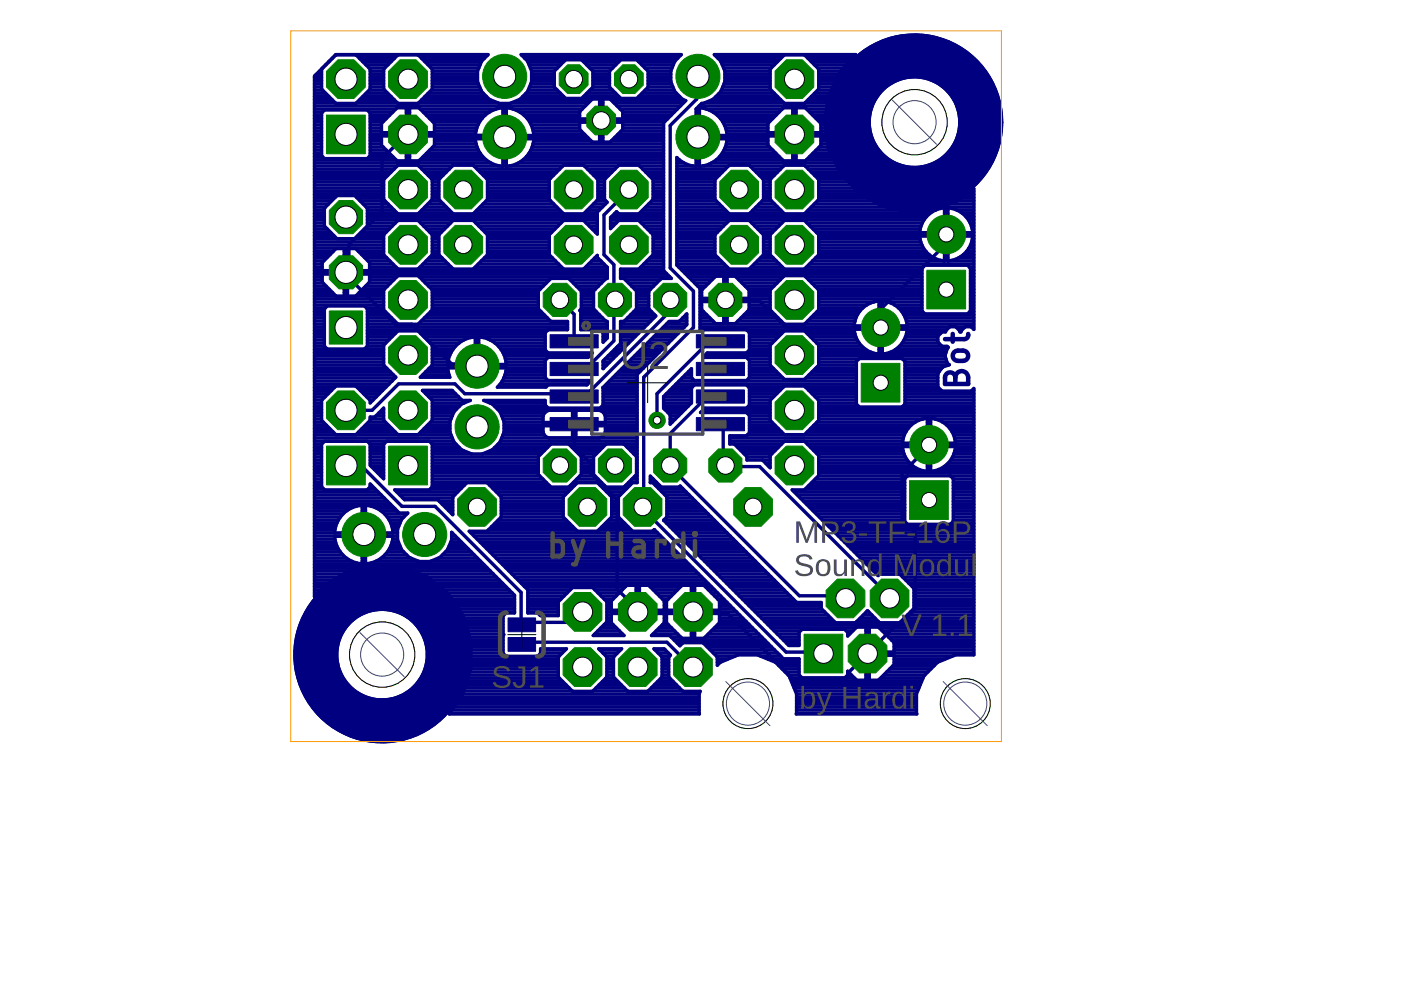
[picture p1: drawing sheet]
<svg xmlns="http://www.w3.org/2000/svg" width="297mm" height="210mm" viewBox="0 0 297 210" stroke-linecap="round" stroke-linejoin="round" font-family="sans-serif">
<path d="M200.7 79.3a1.09 1.09 0 0 1 1.2-.3 1.09 1.09 0 0 1 .6 1.1 1.37 1.37 0 0 1 1.4-1.4 1.37 1.37 0 0 1 1.4 1.4v1.3h-4.9v-1.6zM202 70.8v1.7M202.3 74.7a2.21 2.21 0 0 1 2.2-.3 1.09 1.09 0 0 1 .8 1.2 1.09 1.09 0 0 1-1.1 .9 2.03 2.03 0 0 1-1.9-.3l-.3-.8zM205.3 70.8l-.1 .7-.5 .4h-4.3M202.5 80.1v1.3" fill="none" stroke="#000080" stroke-width=".95"/>
<g fill="#000080" stroke="#000080" stroke-width=".21">
<path d="M107.7 131h5.9v2.9h-5.9z"/>
<path d="M107.7 135.2h5.9v2.9h-5.9z"/>
<path d="M116.6 71h10.2v2.8h-10.2z"/>
<path d="M116.6 76.8h10.2v2.8h-10.2z"/>
<path d="M116.6 82.7h10.2v2.8h-10.2z"/>
<path d="M116.6 88.5h10.2v2.8h-10.2z"/>
<path d="M147.6 88.5h10.2v2.8h-10.2z"/>
<path d="M147.6 82.7h10.2v2.8h-10.2z"/>
<path d="M147.6 76.8h10.2v2.8h-10.2z"/>
<path d="M147.6 71h10.2v2.8h-10.2z"/>
</g>
<g fill="none" stroke="#000080" stroke-width=".72">
<path d="M66.7 19.8h2.3M66.7 19.1h1.7M66.7 18.4h1.5M66.7 17.8h1.5M66.7 17.1h1.5M66.7 16.4h1.5M67.1 15.7h1.1M67.7 15.1h.5M68.4 14.4h.1M69.1 13.7h.1M69.7 13.1h.1M70.4 12.4h.1"/>
<path d="M71.1 11.7h.1M71.2 11.6h4.3l3 3v4.3l-3 3h-4.3l-3-3v-4.3M75.6 11.7h8.7M76.2 12.4h7.4M76.9 13.1h6M77.6 13.7h4.7M77.6 19.8h4.6M78.3 14.4h3.3M78.3 19.1h3.3M78.5 18.4h2.8M78.5 17.8h2.8M78.5 17.1h2.8"/>
<path d="M78.5 16.4h2.8M78.5 15.7h2.8M78.5 15.1h2.8M88.7 11.7h14.6M89.4 12.4h13.3M90.1 13.1h12M90.7 13.7h11.1M90.8 19.8h11.7M91.4 14.4h10.1M91.5 19.1h10.5M91.7 18.4h10M91.7 17.8h9.7"/>
<path d="M91.7 17.1h9.5M91.7 16.4h9.5M91.7 15.7h9.5M91.7 15.1h9.5M110.6 11.7h33.7M111.3 12.4h32.3M111.5 19.8h7.3M111.9 13.1h7.6M112 19.1h6.2M112.2 13.7h6.7M112.3 18.4h5.2M112.5 14.4h5.7"/>
<path d="M112.5 17.8h5M112.7 17.1h4.8M112.7 16.4h4.8M112.7 15.7h4.8M112.7 15.1h4.8M117.5 15.1l2.4-2.4h3.4l2.4 2.4M117.5 15.1v3.4l2.4 2.4h3.4l2.4-2.4v-3.4M123.7 13.1h7.5M124.4 13.7h6.2M124.4 19.8h6.1M125.1 14.4h4.8M125.1 19.1h4.8"/>
<path d="M125.7 18.4h3.5M125.7 17.8h3.5M125.7 17.1h3.5M125.7 16.4h3.5M125.7 15.7h3.5M125.7 15.1h3.5M129.2 15.1v3.4l2.4 2.4h3.4l2.4-2.4v-3.4M129.2 15.1l2.4-2.4h3.4l2.4 2.4M135.4 13.1h7.6M136.1 13.7h6.6M136.1 19.8h7.3M136.7 14.4h5.8"/>
<path d="M136.8 19.1h6.1M137.4 18.4h5.3M137.4 17.8h5M137.4 17.1h4.8M137.4 16.4h4.8M137.4 15.7h4.8M137.4 15.1h4.8M148 16.2l-.3 .6v4.2l-5.6 5.6v30.2l4.9 4.9v7.7l-10.5 10.6v27.4l-.3 .1 .3 .6 30.2 30.2h7.7l.2 .3M151.6 11.7h14.6M152.3 12.4h13.2M152.5 19.8h11.6M152.9 13.1h11.9"/>
<path d="M153 19.1h10.5M153.1 13.7h11.1M153.2 18.4h10.1M153.4 14.4h10.1M153.5 17.8h9.8M153.7 17.1h9.6M153.7 16.4h9.6M153.7 15.7h9.6M153.7 15.1h9.6M170.7 11.7h10.6M171.3 12.4h9.4M172 13.1h8.1"/>
<path d="M172.7 13.7h6.7M172.7 19.8h3.2M173.4 14.4h5.4M173.4 19.1h2.8M173.6 18.4h3M173.6 17.8h3.3M173.6 17.1h3.6M173.6 16.4h3.9M173.6 15.7h4.2M173.6 15.1h4.6M178.1 15.2l3.3-3.6h-30a5.8 5.8 0 0 1 2.2 6.1 5.8 5.8 0 0 1-4.8 4.2l-1.2 1.2M178.1 15.2l-2.4 5.1"/>
<path d="M178.1 15.2h.1M66.7 39.9h14.6M66.7 39.2h14.6M66.7 38.5h14.6M66.7 37.9h14.8M66.7 37.2h15.5M66.7 36.5h16.2M66.7 35.9h16.8M66.7 35.2h17.5M66.7 34.5h37.3M66.7 33.9h17.2M66.7 33.2h1.6"/>
<path d="M66.7 32.5h1.5M66.7 31.8h1.5M66.7 31.2h1.5M66.7 30.5h1.5M66.7 29.8h1.5M66.7 29.2h1.5M66.7 28.5h1.5M66.7 27.8h1.5M66.7 27.2h1.5M66.7 26.5h1.5M66.7 25.8h1.5M66.7 25.1h1.5"/>
<path d="M66.7 24.5h1.5M66.7 23.8h1.6M66.7 23.1h17.2M66.7 22.5h57.4M66.7 21.8h4.4M66.7 21.1h3.7M66.7 20.4h3M68.2 23.9l.6-.6h9.1l.6 .6v9.1l-.6 .6h-9.1l-.6-.6zM75.6 21.8h8.6M76.3 21.1h7.3M76.9 20.4h6M78.3 33.2h5"/>
<path d="M78.3 23.8h4.9M78.5 32.5h4.1M78.5 31.8h3.4M78.5 31.2h2.8M78.5 30.5h2.4M78.5 29.8h2.4M78.5 29.2h2.4M78.5 28.5h7.6M78.5 27.8h2.4M78.5 27.2h2.4M78.5 26.5h2.4M78.5 25.8h2.7"/>
<path d="M78.5 25.1h3.4M78.5 24.5h4.1M84.2 22.9h1.9v11.2h-1.9l-3.3-3.3v-2h11.2v2l-3.3 3.3h-2v-11.2h2l3.3 3.3v1.9h-11.2v-1.9zM86.1 33.9h.7M86.1 33.2h.7M86.1 32.5h.7M86.1 31.8h.7M86.1 31.2h.7M86.1 30.5h.7M86.1 29.8h.7M86.1 29.2h.7M86.1 27.8h.7"/>
<path d="M86.1 27.2h.7M86.1 26.5h.7M86.1 25.8h.7M86.1 25.1h.7M86.1 24.5h.7M86.1 23.8h.7M86.1 23.1h.7M86.8 28.5h14M88.8 21.8h16.7M88.8 35.2h7.1M89.1 33.9h13.9M89.1 23.1h16.1"/>
<path d="M89.5 21.1h14.4M89.5 35.9h5.7M89.7 33.2h12.6M89.8 23.8h13.9M90.1 36.5h4.5M90.1 20.4h13M90.4 32.5h11.4M90.4 24.5h12.4M90.8 37.2h3.1M91.1 31.8h10.3M91.1 25.1h11.1M91.5 37.9h1.7"/>
<path d="M91.7 39.9h1.3M91.7 39.2h1.3M91.7 38.5h1.3M91.8 31.2h9.4M91.8 25.8h9.9M92.1 30.5h8.8M92.1 29.8h8.7M92.1 29.2h14.5M92.1 27.8h8.8M92.1 27.2h9M92.1 26.5h9.2M100.5 35.2h5.5"/>
<path d="M101.2 35.9h17.5M101.7 25.8a6.4 6.4 0 0 0-.9 2.9M101.7 25.8a6.2 6.2 0 0 1 4.9-2.9v12.4a6.2 6.2 0 0 1-5.8-5.9h12.4a6.2 6.2 0 0 1-5.9 5.9v-12.4a6.2 6.2 0 0 1 5 2.9M101.8 36.5h16.2M102.5 37.2h14.8M103.2 37.9h13.4M103.4 39.9h13.1M103.4 39.2h13.1M103.4 38.5h13.1M106.6 35.2h.7M106.6 34.5h.7M106.6 33.9h.7"/>
<path d="M106.6 33.2h.7M106.6 32.5h.7M106.6 31.8h.7M106.6 31.2h.7M106.6 30.5h.7M106.6 29.8h.7M106.6 28.5h.7M106.6 27.8h.7M106.6 27.2h.7M106.6 26.5h.7M106.6 25.8h.7M106.6 25.1h.7"/>
<path d="M106.6 24.5h.7M106.6 23.8h.7M106.6 23.1h.7M107 28.7v.4M107.3 29.2h17.3M107.9 35.2h11.4M108.5 21.8h16.3M108.8 23.1h14.6M109.9 34.5h30.8M110.1 21.1h15.4M110.3 23.8h12.6M110.8 20.4h8.7"/>
<path d="M111 33.9h29.7M111.2 24.5h11.7M111.6 33.2h29.1M111.8 25.1h11.1M112.1 32.5h28.6M112.3 25.8a6 6 0 0 1 .9 2.9h-26.6l-.1-.2-.6 .2-4.9 4.9v11.3l-7 7v5.6l-.7 .2v.5l10.5 10.5M112.3 25.8h14.8M112.5 31.8h28.2M112.6 26.5h10.3M112.8 31.2h27.9M112.9 27.2h10M113 30.5h27.7"/>
<path d="M113.1 27.8h10.2M113.1 29.8h12.2M113.2 28.5h10.8M122.9 23.7l2.7-2.7h1.5v9.1h-1.5l-2.7-2.6v-1.6h9.1v1.6l-2.7 2.6h-1.5v-9.1h1.5l2.7 2.7v1.5h-9.1zM123.7 20.4h7.5M123.9 35.2h7.1M124.6 35.9h5.8M125.2 36.5h4.5M125.9 37.2h3.1M126.6 37.9h1.7M126.8 39.9h1.4M126.8 39.2h1.4"/>
<path d="M126.8 38.5h1.4M127.1 29.8h.7M127.1 29.2h.7M127.1 28.5h.7M127.1 27.8h.7M127.1 27.2h.7M127.1 26.5h.7M127.1 25.1h.7M127.1 24.5h.7M127.1 23.8h.7M127.1 23.1h.7M127.1 22.5h.7"/>
<path d="M127.1 21.8h.7M127.1 21.1h.7M127.8 25.8h13.1M129.5 21.1h15.3M129.6 29.8h11.1M130.2 21.8h14.7M130.3 29.2h10.4M130.8 22.5h13.5M131 28.5h9.7M131.5 23.1h12.1M131.7 27.8h9M132 27.2h8.7"/>
<path d="M132 26.5h8.7M132 25.1h9.6M132 24.5h10.3M132 23.8h10.9M135.4 20.4h8.7M135.6 35.2h5.1M136.3 35.9h4.4M136.9 36.5h3.8M137.6 37.2h3.1M138.3 37.9h2.4M138.5 39.9h2.2M138.5 39.2h2.2"/>
<path d="M138.5 38.5h2.2M143.5 39.9h8.1M143.5 39.2h8.1M143.5 38.5h8.1M143.5 37.9h8.2M143.5 37.2h8.9M143.5 36.5h9.6M143.5 35.9h10.3M143.5 35.2h3.5M143.5 34.5h1.5M143.5 33.9h.5M147.6 23.1v5.6h6.6a5.8 5.8 0 0 0-1-2.9"/>
<path d="M147.6 35.2h.7M147.6 34.5h.7M147.6 33.9h.7M147.6 33.2h.7M147.6 32.5h.7M147.6 31.8h.7M147.6 31.2h.7M147.6 30.5h.7M147.6 29.8h.7M147.6 28.5h.7M147.6 27.8h.7M147.6 27.2h.7"/>
<path d="M147.6 26.5h.7M147.6 25.8h.7M147.6 25.1h.7M147.6 24.5h.7M147.6 23.8h.7M147.6 23.1h.7M148.2 22.5h27.1M148.3 29.2h14.5M148.9 35.2h5.5M149.4 21.8h16.8M149.8 23.1h16M150.9 34.5h26.2"/>
<path d="M151 21.1h14.5M151.3 23.8h13.9M151.8 20.4h13M151.9 33.9h14M152.1 24.5h12.4M152.6 33.2h12.6M152.8 25.1h11M153.1 32.5h11.4M153.2 25.8a6.2 6.2 0 0 0-4.9-2.9v12.4a6.2 6.2 0 0 0 5.9-5.9h-6.6v5.9a5.9 5.9 0 0 1-4.1-1.9v22.8l4.9 5v8.7h9.9l.6 .6v3.7l-.6 .6h-8.4l-.9 1h9.3l.6 .6v3.7l-.6 .6h-11.1l-.6-.6v-1.9l-5.9 5.9v2.5l1.4 1.3v2l4.5-4.5v-3.2l.6-.6h11.1l.6 .6v3.7l-.6 .6h-8.8l-1 1h9.8l.6 .6v3.7l-.6 .6h-3.6v1.7h1l2.7 2.7v.7h3.2l1.7 1.7v-2.6l3-3M153.2 25.8h10M153.5 31.8h10.4M153.6 26.5h9.2"/>
<path d="M153.8 31.2h9.4M153.8 27.2h9M154 30.5h8.8M154 27.8h8.8M154.1 29.8h8.7M154.1 28.5h14M159 35.2h7.1M159.7 35.9h5.8M160.4 36.5h4.4M161 37.2h3.1M161.7 37.9h1.7M161.9 39.9h1.4"/>
<path d="M161.9 39.2h1.4M161.9 38.5h1.4M166.1 22.9h2v11.2h-2l-3.3-3.3v-2h11.3v2l-3.3 3.3h-2v-11.2h2l3.3 3.3v1.9h-11.3v-1.9zM168.1 33.9h.7M168.1 33.2h.7M168.1 32.5h.7M168.1 31.8h.7M168.1 31.2h.7M168.1 30.5h.7M168.1 29.8h.7M168.1 29.2h.7M168.1 27.8h.7"/>
<path d="M168.1 27.2h.7M168.1 26.5h.7M168.1 25.8h.7M168.1 25.1h.7M168.1 24.5h.7M168.1 23.8h.7M168.1 23.1h.7M168.8 28.5h6.4M170.7 21.8h4.7M170.7 35.2h6.7M171 33.9h5.8M171 23.1h4.2"/>
<path d="M171.4 35.9h6.4M171.4 21.1h4.1M171.7 33.2h4.8M171.7 23.8h3.4M172 20.4h3.6M172.1 36.5h6M172.3 32.5h3.8M172.4 24.5h2.6M172.7 37.2h5.9M173 31.8h2.8M173 25.1h1.9M173.4 37.9h5.9"/>
<path d="M173.6 39.9h7.5M173.6 39.2h6.9M173.6 38.5h6.3M173.7 31.2h1.9M173.7 25.8h1.1M174.1 30.5h1.4M174.1 29.8h1.3M174.1 29.2h1.2M174.1 27.8h1M174.1 27.2h.9M174.1 26.5h.8M175.7 31.5l2.4 5.1"/>
<path d="M175.7 31.5h.1M175.7 20.3l-.9 5.6 .9 5.6M175.7 20.3h.1M178.1 36.6l3.9 4.2M178.1 36.6l.1 .1M66.7 50.6h14.6M66.7 55.3h1.9M66.7 59.3h1.6M66.7 58.7h1.6M66.7 58h6.3M66.7 57.3h1.6M66.7 56.7h1.6"/>
<path d="M66.7 56h1.6M66.7 54.6h2.6M66.7 54h3.3M66.7 53.3h4M66.7 52.6h14.6M66.7 52h14.6M66.7 51.3h14.6M66.7 50h4.1M66.7 49.3h3.4M66.7 48.6h2.7M66.7 47.9h2.1M66.7 47.3h2.1"/>
<path d="M66.7 46.6h2.1M66.7 45.9h2.1M66.7 45.3h2.1M66.7 44.6h2.1M66.7 43.9h2.3M66.7 43.2h3M66.7 42.6h3.6M66.7 41.9h4.3M66.7 41.2h14.6M66.7 40.6h14.6M68.8 47.9v-3.7l2.6-2.7h3.8l2.7 2.7v3.7M68.8 47.9l2.6 2.7"/>
<path d="M71.2 52.7h1.8v10.1h-1.8l-2.9-3v-1.7h10.1v1.7l-3 3h-1.7v-10.1h1.7l3 3v1.7h-10.1v-1.7zM73 55.3h.7M73 59.3h.7M73 58.7h.7M73 57.3h.7M73 56.7h.7M73 56h.7M73 54.6h.7M73 54h.7M73 53.3h.7M73.7 58h55.1M75.6 41.9h5.7"/>
<path d="M75.9 50h5.4M76 53.3h5.3M76.3 42.6h5.3M76.6 49.3h5.2M76.7 54h4.6M77 43.2h5.3M77.2 48.6h5.3M77.3 54.6h4.7M77.7 43.9h5.3M77.9 47.9l-2.7 2.7M77.9 47.9h5.3M77.9 47.3h5.9"/>
<path d="M77.9 46.6h48.7M77.9 45.9h48.7M77.9 45.3h6.4M77.9 44.6h5.7M78 55.3h4.6M78.4 59.3h5.1M78.4 58.7h5.8M78.4 57.3h50.4M78.4 56.7h5.6M78.4 56h4.9M88.7 45.3h7.3M88.9 58.7h39.9"/>
<path d="M89 56.7h6.7M89.2 47.3h6.3M89.4 44.6h5.9M89.5 59.3h27M89.7 56h5.3M89.8 47.9h5.1M90.1 43.9h4.6M90.4 55.3h3.9M90.5 48.6h3.7M90.7 43.2h3.3M91 54.6h2.7M91.2 49.3h2.3"/>
<path d="M91.4 42.6h1.9M91.7 50.6h1.3M91.7 54h1.3M91.7 53.3h1.3M91.7 52.6h1.3M91.7 52h1.3M91.7 51.3h1.3M91.7 50h1.3M91.7 41.9h1.3M91.7 41.2h1.3M91.7 40.6h1.3M100.4 45.3h19"/>
<path d="M100.7 56.7h18.4M100.9 47.3h18.1M101.1 44.6h17.6M101.4 56h17M101.5 47.9h16.8M101.8 43.9h16.3M102.1 55.3h15.7M102.2 48.6h15.4M102.4 43.2h15M102.7 54.6h14.4M102.9 49.3h14M103.1 42.6h13.6"/>
<path d="M103.4 50.6h13.1M103.4 54h13.1M103.4 53.3h13.1M103.4 52.6h13.1M103.4 52h13.1M103.4 51.3h13.1M103.4 50h13.1M103.4 41.9h13.1M103.4 41.2h13.1M103.4 40.6h13.1M120.9 59.3h7.3M123.8 45.3h2.8"/>
<path d="M124.1 56.7h4.6M124.3 47.3h2.3M124.5 44.6h2.5M124.8 56h3.3M124.9 47.9h1.7M125.2 43.9h2.5M125.5 55.3h1.9M125.6 48.6h1M125.8 43.2h2.6M126.2 54.6h.5M126.3 49.3h.3M126.5 42.6h1.9"/>
<path d="M126.8 41.9h1.4M126.8 41.2h1.4M126.8 40.6h1.4M129.5 47.9h.5M129.5 47.3h1.2M129.5 46.6h11.2M129.7 45.9h11M130.3 45.3h.8M131.6 58.7h10.4M131.6 58h9.7M131.6 57.3h9.1M132.6 59.3h7.3"/>
<path d="M133.3 40.2l-5.2 5.4v8.4l2.1 2.1v7l.2 .5-.2 .2v8.5l-5.7 5.6h-2.8v.3M135.5 45.3h5.2M135.8 56.7h4.9M136 47.3h4.7M136.2 44.6h4.5M136.5 56h4.2M136.7 47.9h4M136.9 43.9h3.8M137.2 55.3h3.5M137.3 48.6h3.4M137.5 43.2h3.2M137.9 54.6h2.8"/>
<path d="M138 49.3h2.7M138.2 42.6h2.5M138.5 50.6h2.2M138.5 54h2.2M138.5 53.3h2.2M138.5 52.6h2.2M138.5 52h2.2M138.5 51.3h2.2M138.5 50h2.2M138.5 41.9h2.2M138.5 41.2h2.2M138.5 40.6h2.2"/>
<path d="M143.5 50.6h8.1M143.5 55.3h9.4M143.5 56h10M143.5 54.6h8.7M143.5 54h8.1M143.5 53.3h8.1M143.5 52.6h8.1M143.5 52h8.1M143.5 51.3h8.1M143.5 50h8.1M143.5 49.3h8.6M143.5 48.6h9.2"/>
<path d="M143.5 47.9h9.9M143.5 47.3h10.6M143.5 46.6h52.4M143.5 45.9h52.9M143.5 45.3h11M143.5 44.6h10.3M143.5 43.9h9.7M143.5 43.2h9M143.5 42.6h8.3M143.5 41.9h8.1M143.5 41.2h8.1M143.5 40.6h8.1"/>
<path d="M143.9 56.7h10.3M144.6 57.3h50.9M145.3 58h50.2M145.9 58.7h5.7M146.6 59.3h4.3M153.5 59.3h.7M153.5 58.7h.7M156 58.7h10.1M156.7 59.3h8.7M158.9 45.3h7.3M159.3 56.7h6.6M159.4 47.3h6.4"/>
<path d="M159.6 44.6h5.9M159.9 56h5.3M160.1 47.9h5M160.3 43.9h4.6M160.6 55.3h4M160.7 48.6h3.7M161 43.2h3.2M161.3 54.6h2.6M161.4 49.3h2.4M161.6 42.6h1.9M161.9 50.6h1.4M161.9 54h1.4"/>
<path d="M161.9 53.3h1.4M161.9 52.6h1.4M161.9 52h1.4M161.9 51.3h1.4M161.9 50h1.4M161.9 41.9h1.4M161.9 41.2h1.4M161.9 40.6h1.4M170.6 45.3h26.6M170.8 58.7h24.7M170.9 56.7h24.8M171.1 47.3h24.5"/>
<path d="M171.3 44.6h19.7M171.4 59.3h24.1M171.6 56h34.9M171.8 47.9h23.5M172 43.9h16M172.3 55.3h34.2M172.4 48.6h22.7M172.7 43.2h13.5M173 54.6h25M173.1 49.3h21.9M173.3 42.6h11.7M173.6 50.6h21.5"/>
<path d="M173.6 54h23.4M173.6 53.3h22.7M173.6 52.6h22.2M173.6 52h21.9M173.6 51.3h21.6M173.6 50h26.7M173.6 41.9h10.3M173.6 41.2h9.1M173.6 40.6h8.2M182 40.8l4.9 2.9M182 40.8h.1M186.9 43.7l5.6 1.2"/>
<path d="M186.9 43.7h.1M192.5 44.9h.1M195.8 52.6a5.2 5.2 0 0 1-.8-2.6h11.2a5.2 5.2 0 0 1-.8 2.6M195.8 52.6l1.2 1.4M196.1 56.2h9l.7 .7v9l-.7 .6h-9l-.6-.6v-9zM197 54a5.5 5.5 0 0 0 3.2 1.3M197 44.6h1.3M198.1 44.5h.1M198.1 44.5l-5.6 .4M199.6 43.9h6.9M200.3 50.6h.7M200.3 55.3v-11.2a5.6 5.6 0 0 0-5.3 5.2h11.2a5.6 5.6 0 0 0-5.2-5.2v11.2"/>
<path d="M200.3 54.6h.7M200.3 54h.7M200.3 53.3h.7M200.3 52.6h.7M200.3 52h.7M200.3 51.3h.7M200.3 49.3h.7M200.3 48.6h.7M200.3 47.9h.7M200.3 47.3h.7M200.3 46.6h.7M200.3 45.9h.7"/>
<path d="M200.3 45.3h.7M200.3 44.6h.7M200.6 49.7l-.2 .1v2.1l-13.4 13.3M201 50h5.5M201.3 43.2h5.2M203 44.6h3.5M203.1 42.6h3.4M203.3 54.6h3.2M203.4 42.4l3.1-2.4v29.8l-.6-.5h-1.3l-.8 .9v.2h-.3v-.2l-.9-.9h-1.2l-.9 .9v.2h-.8l-.9 .9v1.2l.9 .9M203.4 42.4h.1M203.4 42.4l-5.3 2.1M204.1 45.3h2.4"/>
<path d="M204.1 41.9h2.4M204.3 54a5.5 5.5 0 0 1-3.2 1.3M204.3 54h2.2M204.8 45.9h1.7M204.9 41.2h1.6M204.9 53.3h1.6M205.3 46.6h1.2M205.4 52.6l-1.1 1.4M205.4 52.6h1.1M205.5 56.7h1M205.7 47.3h.8M205.8 59.3h.7"/>
<path d="M205.8 58.7h.7M205.8 58h.7M205.8 57.3h.7M205.8 52h.7M205.8 40.6h.7M206 47.9h.5M206 51.3h.5M206.1 48.6h.4M206.2 50.6h.3M206.2 49.3h.3M66.7 68.7h2.1M66.7 73.4h2.1"/>
<path d="M66.7 79.5h16.7M66.7 78.8h16M66.7 78.1h15.3M66.7 77.4h14.7M66.7 76.8h14.6M66.7 76.1h14.6M66.7 75.4h14.6M66.7 74.8h14.6M66.7 74.1h14.6M66.7 72.7h2.1M66.7 72.1h2.1M66.7 71.4h2.1"/>
<path d="M66.7 70.7h2.1M66.7 70.1h2.1M66.7 69.4h2.1M66.7 68.1h2.1M66.7 67.4h2.1M66.7 66.7h2.1M66.7 66h2.1M66.7 65.4h2.2M66.7 64.7h14.6M66.7 64h14.6M66.7 63.4h14.6M66.7 62.7h4.5"/>
<path d="M66.7 62h3.8M66.7 61.3h3.1M66.7 60.7h2.5M66.7 60h1.8M69.4 64.9h7.9l.6 .6v7.9l-.6 .6h-7.9l-.6-.6v-7.9zM73 62.7h.7M73 62h.7M73 61.3h.7M73 60.7h.7M73 60h.7M75.5 62.7h5.8M76.2 62h5.1"/>
<path d="M76.9 61.3h4.6M77.5 60.7h4.6M77.8 65.4h3.5M77.9 73.4h3.4M77.9 68.7h42.4M77.9 72.7h3.9M77.9 72.1h4.5M77.9 71.4h5.2M77.9 70.7h5.9M77.9 70.1h38.2M77.9 69.4h42.4M77.9 68.1h5.8"/>
<path d="M77.9 67.4h5.1M77.9 66.7h4.4M77.9 66h3.8M78.2 60h4.6M81.3 77.4v-4.2l3.1-3.1h4.2l3.1 3.1v4.2M81.3 77.4l2.6 2.6-.8 .8M84.4 68.7l-3.1-3v-4.2l3.1-3.1h4.2l3.1 3.1v4.2l-3.1 3M87.3 68.7l8.5 8.5h4.9l.4 .4M89.2 70.7h26.4M89.3 68.1h27.4M89.6 79.5h5.6M89.9 71.4h25.7"/>
<path d="M90 67.4h26M90.2 60h25.6M90.3 78.8h4.7M90.6 72.1h7.8M90.7 66.7h24.7M90.9 60.7h24.2M91 78.1h3.9M91.2 72.7h6.1M91.3 66h23.4M91.5 61.3h23M91.7 77.4l-2.6 2.6h6.3l-.5-1.9M91.7 73.4h4.9"/>
<path d="M91.7 77.4h9.1M91.7 76.8h3.3M91.7 76.1h3.4M91.7 75.4h3.6M91.7 74.8h3.9M91.7 74.1h4.4M91.7 65.4h22.4M91.7 64.7h22.4M91.7 64h22.4M91.7 63.4h22.4M91.7 62.7h22.4M91.7 62h22.4"/>
<path d="M94.9 78.1v-.1h5.9v-6.6a6.2 6.2 0 0 0-5.9 5.9h12.4a6.2 6.2 0 0 0-5.8-5.9v6.6h5.8v.1M100.8 73.4h.7M100.8 76.8h.7M100.8 76.1h.7M100.8 75.4h.7M100.8 74.8h.7M100.8 74.1h.7M100.8 72.7h.7M100.8 72.1h.7M101.5 77.4h14.1M103.9 72.1h11.7M104.9 72.7h10.7"/>
<path d="M105.7 73.4h9.9M106.2 74.1h9.4M106.6 74.8h9.5M106.9 75.4h18.1M107.1 79.5h8.5M107.1 76.1h8.8M107.2 78.8h8.4M107.3 76.8h8.3M107.3 78.1h8.3M118.7 63.6l3 3v5.8M121.6 60h5.9M122.2 60.7h4.7"/>
<path d="M122.9 61.3h3.3M123.1 66h3.3M123.1 68.7h5.7M123.1 66.1l-.2-.3 .4-.3v-3.8l-2.7-2.7h-3.8l-2.7 2.7v3.8l2.7 2.7h3.5v1.7h-4.1l-.6 .6v3.7l.6 .6h9.4l-.9 1h-8.5l-.6 .6v3.7l.6 .6h9.2l-1 .9h-8.2l-.5 .5h-10.2a5.8 5.8 0 0 0 1.8-4M123.1 66.1v3.8h4.2l.6 .6v2.1l.9-.9v-3.5h-.3l-2.7-2.7v-3.8l2.7-2.7h.3v-2.3l-2.2-2.1v-.5l-2.9 2.9h-4.2l-3-3v-4.2l3-3.1h4.2l2.9 2.9v-4.6l2.1-2.1-.5-.6v-4.2l3-3.1h4.2l3.1 3.1v4.2l-3.1 3h-4.2l-.5-.4-1.2 1.2v2.4l1.7-1.8h4.2l3.1 3.1v4.2l-3.1 3h-3.8v2h.7l2.7 2.7v3.8l-2.7 2.7h-.7v4.6l-3.7 3.7v1.7l11.1-11.2-1.5-1.5v-3.8l2.7-2.7h2.1l-1.6-1.6v-31.4l4.7-4.7a5.7 5.7 0 0 1-1-9.7h-33.9a5.8 5.8 0 0 1 .8 8.5 5.8 5.8 0 0 1-8.6 0 5.8 5.8 0 0 1 .8-8.5h-32.3l-4.5 4.5v110.4l2.4-2.6M123.1 69.4h5.7M123.1 68.1h5.3M123.1 67.4h4.6M123.1 66.7h4M123.3 65.4h2.5M123.3 64.7h2.5M123.3 64h2.5"/>
<path d="M123.3 63.4h2.5M123.3 62.7h2.5M123.3 62h2.5M127.4 70.1h1.4M127.9 78.1h.1M127.9 77.4h.7M127.9 76.8h1.4M127.9 72.1h.5M127.9 71.4h.9M127.9 70.7h.9M128.3 76.1h1.6M129 75.4h1.6"/>
<path d="M129.6 74.8h1.7M130.3 74.1h1.7M130.6 79.5h4.5M131 73.4h1.6M131.2 78.8h4.5M131.6 68.7h5.7M131.6 72.7h1.7M131.6 72.1h2.4M131.6 71.4h3M131.6 70.7h3.7M131.6 70.1h4.4M131.6 69.4h5.1"/>
<path d="M131.9 78.1h4.5M132.4 68.1h5.6M132.6 77.4h4.4M133.1 67.4h5.6M133.2 76.8h4.5M133.3 60h5.9M133.7 66.7h5.1M133.9 76.1h4.5M133.9 60.7h4.7M134.4 66h3.7M134.6 75.4h4.4M134.6 61.3h3.3"/>
<path d="M135 65.4h2.5M135 64.7h2.5M135 64h2.5M135 63.4h2.5M135 62.7h2.5M135 62h2.5M135.3 74.8h4.4M135.9 74.1h4.5M136.6 73.4h4.5M137.3 72.7h4.4M137.9 72.1h4.5M138.6 71.4h4.5"/>
<path d="M139.3 70.7h4.4M140 70.1h4.4M140.6 69.4h4.5M141.3 68.7h4.3M142.1 63.6v2.3l-17.6 17.6h-25.9l-2.1-2.1h-12l-5.6 5.6h-5.6M144.1 68.1h1.5M144.8 67.4h.8M145.3 79.5h1.3M145.4 66.7h.2M146 78.8h.6M147.3 60h3M148 60.7h1.6"/>
<path d="M148.4 68.7h32.7M148.4 69.4h38M148.4 68.1h2.8M148.4 67.4h2.1M148.4 66.7h1.4M148.4 66h.7M148.4 65.4h.4M148.4 64.7h.4M148.4 64h.4M148.4 63.4h5.1M148.4 62.7h.4M148.4 62h.4"/>
<path d="M148.4 61.3h.5M148.8 61.5l2.9-2.9h1.8v10h-1.8l-2.9-2.9v-1.8h10v1.8l-2.9 2.9h-1.7v-10h1.7l2.9 2.9v1.7h-10zM149.3 75.4h14M152.7 72.4l-.1 .6h-2.8l-10.5 10.5v5.6M153.5 68.1h.7M153.5 67.4h.7M153.5 66.7h.7M153.5 66h.7M153.5 65.4h.7M153.5 64.7h.7M153.5 64h.7M153.5 62.7h.7"/>
<path d="M153.5 62h.7M153.5 61.3h.7M153.5 60.7h.7M153.5 60h.7M153.8 63.6l.2 .2h7.1l5.6 5.6h20.3M154.2 63.4h9.1M156.5 68.1h9.1M157.1 67.4h7.8M157.3 60h7.4M157.8 66.7h6.5M158 60.7h6.1M158.3 74.8h5"/>
<path d="M158.4 70.1h22.7M158.5 66h5.1M158.6 76.1h4.7M158.7 61.3h4.7M158.8 65.4h4.5M158.8 64.7h4.5M158.8 64h4.5M158.8 62.7h4.5M158.8 62h4.5M158.9 73.4h4.4M158.9 79.5h6.4M158.9 78.8h5.7"/>
<path d="M158.9 78.1h5.1M158.9 77.4h4.4M158.9 76.8h4.4M158.9 74.1h4.4M158.9 72.7h4.8M158.9 72.1h5.5M158.9 71.4h6.1M158.9 70.7h6.8M163.3 77.4v-4.2l3-3.1h4.3l3 3.1v4.2M163.3 77.4l3 3.1h4.3l3-3.1M166.3 68.7l-3-3v-4.2l3-3.1h4.3l3 3.1v4.2l-3 3M171.2 70.7h10"/>
<path d="M171.3 68.1h10M171.6 79.5h10M171.8 71.4h9.6M171.9 67.4h9.6M172.1 60h23.4M172.2 78.8h9.4M172.5 72.1h9.3M172.6 66.7h9.2M172.8 60.7h22.7M172.9 78.1h8.7M173.2 72.7h9M173.3 66h8.9"/>
<path d="M173.5 61.3h22M173.6 77.4h8M173.6 73.4h9.2M173.6 76.8h8M173.6 76.1h8.5M173.6 75.4h26.7M173.6 74.8h11.3M173.6 74.1h10M173.6 65.4h9.3M173.6 64.7h10.1M173.6 64h11.6M173.6 63.4h21.9"/>
<path d="M173.6 62.7h21.9M173.6 62h21.9M181.6 76.6l.6-.6h9.1l.6 .6v9.1l-.6 .6h-9.1l-.6-.6zM182.4 65.8a5.6 5.6 0 0 1 4-2v11.3a5.6 5.6 0 0 1-5.3-5.3h11.2a5.6 5.6 0 0 1-5.2 5.3v-11.3a5.6 5.6 0 0 1 5.2 5.3l-11.2-.1a5.5 5.5 0 0 1 1.3-3.2zM186.4 68.7h.7M186.4 73.4h.7M186.4 74.8h.7M186.4 74.1h.7M186.4 72.7h.7M186.4 72.1h.7M186.4 71.4h.7M186.4 70.7h.7"/>
<path d="M186.4 70.1h.7M186.4 68.1h.7M186.4 67.4h.7M186.4 66.7h.7M186.4 66h.7M186.4 65.4h.7M186.4 64.7h.7M186.4 64h.7M187.1 69.4h14.2M188.2 64h7.3M188.6 74.8h12M189.7 64.7h5.8"/>
<path d="M189.9 74.1h10.9M190.6 65.4h4.9M190.7 73.4h10.1l.3 .3-.2 .1M191.2 66h4.4M191.3 72.7h7.8M191.3 76.1h9.3M191.6 66.7h14.9M191.7 72.1h7.1M191.9 79.5h6.9M191.9 78.8h7.2M191.9 78.1h7.7M191.9 77.4h9.1"/>
<path d="M191.9 76.8h8.9M192 67.4h14.5M192 71.4h6.8M192.2 68.1h14.3M192.2 70.7h7.2M192.3 68.7h14.2M192.3 70.1h8.3M199.8 77.8l-1 1.4v2.8l.9 .9h6.2l.6-.5v56.5h-3.9l-3.8 1.5-2.9 2.9-1.6 3.8 .1 4.3h-25.6l.1-4.3-1.6-3.8-2.9-2.9-3.8-1.5h-4.1l-3.8 1.5-.6 .7v-1.8l-3-3h-4.3l-.7 .6-2.1-2.2h-3.9l2.7-2.6v-2h-5.2v-6h1.9l3.3 3.3v2h-11.2v-2l3.3-3.3h2v6h-5.3v2l2.7 2.6h-6.5l2.9-2.9v-4.2l-3.1-3h-4.2l-3 3v2.9h-3.8l-.6-.5h-2.1v-4.9M199.8 77.8l.1 .1M200.3 75.4l.6 1.6M200.3 75.4h.1M200.9 77l.4 .3-1.5 .5"/>
<path d="M200.9 77v.1M200.9 73.8l-.6 1.6M200.9 73.8h.1M202.7 69.4h1.8M203.4 70.1h.5M205.7 66h.8M205.8 65.4h.7M205.8 64.7h.7M205.8 64h.7M205.8 63.4h.7M205.8 62.7h.7M205.8 62h.7"/>
<path d="M205.8 61.3h.7M205.8 60.7h.7M205.8 60h.7M206 69.4h.5M66.7 82.8h3.6M66.7 92.2h28.9M66.7 82.1h4.2M66.7 93.5h29.5M66.7 92.9h29.2M66.7 99.6h1.5M66.7 98.9h1.5M66.7 98.2h1.5"/>
<path d="M66.7 97.6h1.5M66.7 96.9h1.5M66.7 96.2h1.5M66.7 95.5h1.5M66.7 94.9h1.5M66.7 94.2h1.5M66.7 91.5h3.9M66.7 90.8h3.2M66.7 90.2h2.5M66.7 89.5h1.9M66.7 88.8h1.5M66.7 88.2h1.5"/>
<path d="M66.7 87.5h1.5M66.7 86.8h1.5M66.7 86.1h1.5M66.7 85.5h1.5M66.7 84.8h1.5M66.7 84.1h2.2M66.7 83.5h2.9M66.7 81.5h15.7M66.7 80.8h16.4M66.7 80.1h17.1M68.2 94.2v9l.6 .7h9.1l.6-.7v-.6l6.1 6.2h1.9a5.8 5.8 0 0 0 1.2 9.9 5.8 5.8 0 0 0 8.1-5.8l13.3 13.3v3.8h-1.8l-.6 .6v3.8l.1 .2-.1 .1v3.8l.6 .6M68.8 93.6l-.6 .6"/>
<path d="M73.3 98.7l.7 .2h2.8l8.4 8.5h7l18.3 18.2v6.4l.1 .5 .6-.5h9.8l2.1-2.2 .4-.1M75.5 92.2l3-3.1v-.7h1l1.8-1.9v2.6l3.1 3.1M75.8 82.1h6M76.1 91.5h7.6M76.4 82.8h4.7M76.8 90.8h6.3M77.1 83.5h3.3M77.4 90.2h5M77.8 84.1h2M77.9 93.6l.6 .6M78.1 89.5h3.6M78.4 84.8h.7"/>
<path d="M78.5 94.2v4.5l2.8 2.8v-7.3M78.5 98.2h2.8M78.5 97.6h2.8M78.5 96.9h2.8M78.5 96.2h2.8M78.5 95.5h2.8M78.5 94.9h2.8M78.5 94.2h2.8M78.5 88.8h2.8M78.7 98.9h2.6M79.4 99.6h1.9M79.7 88.2h1.6"/>
<path d="M80.4 87.5h.9M81.1 86.8h.2M82 93.6l-.7 .6M83.1 80.8l-4.6 4.6v-.5l-3-3h-4.3l-3 3v4.2l3 3.1M89.3 91.5h6.1M89.9 90.8h5.5M90.3 83.5h6.3M90.6 90.2h4.8M90.9 84.1h6.3M91 93.6l.7 .6M91.3 89.5h4.1M91.6 84.8h6.3"/>
<path d="M91.7 94.2v9l-.7 .7h-7.3l2.1 2.1h7l3.2 3.1v-3.8l3-3h4.3l3 3v4.3M91.7 99.6h22.4M91.7 98.9h22.4M91.7 98.2h22.4M91.7 97.6h22.4M91.7 96.9h22.4M91.7 96.2h8.2M91.7 95.5h6.6M91.7 94.9h5.7M91.7 94.2h5M91.7 88.8h3.9M91.7 88.2h4.2"/>
<path d="M91.7 87.5h4.5M91.7 86.8h5M91.7 86.1h5.7M91.7 85.5h6.6M102.4 96.2h12.3M104 85.5h11.6M104 95.5h11.4M104.9 94.9h11.2M104.9 86.1h10.9M105.6 94.2h11.1M105.6 86.8h29.5M106 81.5h18.6"/>
<path d="M106.1 93.5h29M106.1 87.5h9.4M106.4 92.9h28.7M106.4 88.2h8.8M106.5 80.8h18.8M106.6 92.2h8.8M106.6 88.8h8.5M106.8 80.1h8.8M106.9 91.5h8.2M106.9 90.8h8.2M106.9 90.2h14.5M106.9 89.5h8.2"/>
<path d="M115.1 91.5v-1.2h13.3v1.2M115.1 91.5a1.52 1.52 0 0 0 1.3 1.4M120.6 94.2h7.8M121.3 94.9h6.5M121.4 92.2h.7M121.4 92.9v-5.9h-5a1.54 1.54 0 0 0-1.3 1.3v1.3h13.3v-1.3a1.58 1.58 0 0 0-1.4-1.3h-4.9v5.9M121.4 91.5h.7M121.4 90.8h.7M121.4 89.5h.7M121.4 88.8h.7M121.4 88.2h.7M121.4 87.5h.7"/>
<path d="M121.7 83.5v.6M121.7 89.9v4.8l3.5 3.5v2.2l5.7 5.6v18.9l4.2 4.2 .1 .6M122 95.5h5.1M122.1 90.2h13M122.7 96.2h3.7M123.3 99.6h2.5M123.3 98.9h2.5M123.3 98.2h2.5M123.3 97.6h2.5M123.3 96.9h2.5M127.6 86.1h7.5M127.8 82.2l14.1-14h2.1l1.6-1.7v2.4l-10.5 10.5v22.9h-1l-3 3v4.3"/>
<path d="M127.8 82.2h.1M127.9 82.2v3.7l-.6 .6h-11.1l-.6-.6v-1h-13a5.8 5.8 0 0 1 3.3 9 5.8 5.8 0 0 1-9.5 0 5.8 5.8 0 0 1 3.3-9h-1.7l-2.1-2.1h-6.3l2.1 2.1v4.2l-3.1 3.1M127.9 82.8h7.2M127.9 85.5h7.2M127.9 84.8h7.2M127.9 84.1h7.2M127.9 83.5h7.2M127.9 82.1h7.2M128 87.5h7.1M128.1 92.2h7M128.3 88.2h6.8M128.4 91.5a1.58 1.58 0 0 1-1.4 1.4"/>
<path d="M128.4 91.5h6.7M128.4 90.8h6.7M128.4 89.5h6.7M128.4 88.8h6.7M128.6 81.5h6.5M129.2 80.8h5.9M129.9 80.1h5.2M132.3 94.2h2.8M133 94.9h2.1M133.7 95.5h1.4M134.3 96.2h.8M135 99.6h.1"/>
<path d="M135 98.9h.1M135 98.2h.1M135 97.6h.1M135 96.9h.1M140.7 86.1h5.2M140.7 85.5h5.8M140.7 84.8h5.9M140.7 84.1h5.9M140.9 86.8h4.3M141.3 83.5h5.3M141.6 87.5h2.9M142 82.8h4.6"/>
<path d="M142.1 89.5h.4M142.1 88.8h1.1M142.1 88.2h1.8M142.6 82.1h4.1M143.3 81.5h38.3M144 80.8h37.6M144.7 80.1h2M149.2 86.8h14.1M152.7 84.1l-.1 .1h-2.8l-7.7 7.7v7l27.4 27.4h9.1l.7 .6M152.7 89.9l.6 .6v7.7l.7 .7h7.1l27.3 27.4 .2 .6M154.7 93.5h36.7M154.7 92.9h36.8"/>
<path d="M155.7 94.2h10M156.4 94.9h8.6M157.1 95.5h7.2M157.8 96.2h5.8M158.3 87.5h5M158.4 96.9h4.9M158.5 92.2h33.2M158.7 86.1h4.6M158.8 82.1h7.2M158.8 80.1h7.2M158.9 82.8h6.5M158.9 91.5h6.8"/>
<path d="M158.9 90.8h6.1M158.9 90.2h5.4M158.9 89.5h4.8M158.9 88.8h4.4M158.9 88.2h4.4M158.9 85.5h4.4M158.9 84.8h4.4M158.9 84.1h5.1M158.9 83.5h5.8M161.6 97.6h1.7M162.3 98.2h1M163 98.9h.3"/>
<path d="M166.3 92.2l-3-3.1v-4.2l3-3h4.3l3 3v4.2l-3 3.1M170.6 93.6l3 3v4.2l-3 3.1h-2.6l18.2 18.1 .3-.3h4.3l3 3v4.3l-3 3h-4.3l-2.6-2.5-2.5 2.5h-4.3l-3-3v-1.3h-16M170.8 82.1h10.8M170.9 80.1h10.7M171.2 91.5h20.9M171.2 94.2h25.4M171.5 82.8h10.1M171.9 94.9h19.5M171.9 90.8h20.6M172.2 83.5h9.4M172.5 90.2h20.6M172.6 95.5h18.9"/>
<path d="M172.8 84.1h8.8M173.2 89.5h20.8M173.2 96.2h18.5M173.5 84.8h8.1M173.6 99.6h21.3M173.6 98.9h20.1M173.6 98.2h19.3M173.6 97.6h18.8M173.6 96.9h18.4M173.6 88.8h22M173.6 88.2h32.9M173.6 87.5h32.9"/>
<path d="M173.6 86.8h32.9M173.6 86.1h8.4M173.6 85.5h8M191.4 86.1h15.1M191.7 92.2l-.4 1.8h11.3l-.4-1.8M191.9 82.8h7.7M191.9 82.1h7M191.9 85.5h14.6M191.9 84.8h14.6M191.9 84.1h14.6M191.9 83.5h14.6M191.9 81.5h6.9"/>
<path d="M191.9 80.8h6.9M191.9 80.1h6.9M195.6 88.8l1-.1v11.2a5.6 5.6 0 0 1-5.3-5.2h11.3a5.6 5.6 0 0 1-5.3 5.2v-11.2l1 .1M195.6 88.8a5.6 5.6 0 0 0-3.9 3.4M196.6 92.2h.7M196.6 93.5h.7M196.6 92.9h.7M196.6 99.6h.7M196.6 98.9h.7M196.6 98.2h.7M196.6 97.6h.7M196.6 96.9h.7"/>
<path d="M196.6 96.2h.7M196.6 95.5h.7M196.6 94.9h.7M196.6 91.5h.7M196.6 90.8h.7M196.6 90.2h.7M196.6 89.5h.7M196.6 88.8h.7M197 94.3l-.1 .4-5.6 5.7v9.8l2.8 2.8v16.1l-3.5 3.6h-.8l-9.8 9.8v.7l-.7 .7h-11.2l-14.1-14.1-7.1-.1M197.3 94.2h9.2M198.3 88.8l1.6 .7M198.3 88.8h8.2"/>
<path d="M199 99.6h7.5M199.9 89.5a5.4 5.4 0 0 1 2.3 2.7M199.9 89.5h6.6M200.2 98.9h6.3M200.8 90.2h5.7M201 98.2h5.5M201.4 90.8h5.1M201.5 97.6h5M201.8 91.5h4.7M202 96.9h4.5M202.2 92.2h4.3M202.2 96.2h4.3"/>
<path d="M202.4 92.9h4.1M202.5 95.5h4M202.5 93.5h4M202.6 94.9h3.9M206 82.8h.5M66.7 119.7h35.9M66.7 119h7.9M66.7 118.3h6.8M66.7 117.7h6M66.7 117h5.4M66.7 116.3h5M66.7 115.7h4.7"/>
<path d="M66.7 115h4.5M66.7 114.3h4.3M66.7 113.6h10.1M66.7 113h4.2M66.7 112.3h4.3M66.7 111.6h4.5M66.7 111h4.7M66.7 110.3h5M66.7 109.6h5.5M66.7 108.9h6M66.7 108.3h6.9M66.7 107.6h8"/>
<path d="M66.7 106.9h16.1M66.7 106.3h15.4M66.7 105.6h14.8M66.7 104.9h14.1M66.7 104.3h13.4M66.7 103.6h1.8M66.7 102.9h1.5M66.7 102.3h1.5M66.7 101.6h1.5M66.7 100.9h1.5M66.7 100.2h1.5M71.4 111l-.5 2h12.4l-.4-2"/>
<path d="M74.8 107.6l2-.5v12.4a6.2 6.2 0 0 1-5.9-5.8h12.4a6.2 6.2 0 0 1-5.8 5.8v-12.4a6.2 6.2 0 0 1 5.4 3.9M74.8 107.6a6.1 6.1 0 0 0-3.4 3.4M76.8 119h.7M76.8 118.3h.7M76.8 117.7h.7M76.8 117h.7M76.8 116.3h.7M76.8 115.7h.7M76.8 115h.7M76.8 114.3h.7M76.8 113h.7M76.8 112.3h.7"/>
<path d="M76.8 111.6h.7M76.8 111h.7M76.8 110.3h.7M76.8 109.6h.7M76.8 108.9h.7M76.8 108.3h.7M76.8 107.6h.7M77.5 113.6h6.8M78.1 103.6h1.4M78.5 102.9h.3M79.6 119.8l-5.6 1.2M79.6 119.8h.1"/>
<path d="M79.6 119.8l5.6 .4M79.6 107.6h3.9M79.7 119h9M80.1 100.2h1.2M80.7 108.3h3.4M80.7 100.9h.6M80.8 118.3h6.3M81.5 108.9h4.8M81.6 117.7h4.6M82.1 109.6h3.5M82.1 117h3.5M82.5 110.3h2.6"/>
<path d="M82.6 116.3h2.4M82.9 111h1.9M82.9 115.7h1.9M83.1 111.6h1.4M83.1 115h1.4M83.2 112.3h1.1M83.3 114.3h1M83.3 113h1M84.1 104.3h13M84.8 104.9h11.6M85.4 105.6h10.6M91.3 119h10.6"/>
<path d="M91.3 103.6h6.4M91.7 102.9h6.7M91.7 102.3h24.1M91.7 101.6h23.4M91.7 100.9h22.7M91.7 100.2h22.4M92.9 118.3h8.3M93.1 106.3h2.9M93.8 117.7h6.8M93.8 106.9h2.2M94.5 117h5.4M94.5 107.6h1.5"/>
<path d="M95 116.3h4.2M95.1 108.3h.9M95.3 115.7h3.2M95.5 115h2.4M95.8 114.3h1.4M95.8 113.6h.7M95.8 113h.1M95.8 108.9h.2M99.8 113h39.6M100.5 113.6h39.6M101.2 114.3h39.5M101.8 115h39.6"/>
<path d="M102.5 115.7h39.6M103.2 116.3h39.5M103.6 112.3h18.5M103.8 102.9h12.6M103.9 117h39.5M104.3 111.6h17.1M104.5 117.7h39.6M104.5 103.6h16.7M104.9 111h15.8M105.2 118.3h39.6M105.2 104.3h15.3M105.6 110.3h14.5"/>
<path d="M105.9 104.9h13.9M105.9 119h39.5M106.3 109.6l-3 3h-3.8l12.4 12.5M106.3 109.6h13.1M106.3 108.9h13.1M106.3 108.3h13.1M106.3 107.6h13.1M106.3 106.9h13.1M106.3 106.3h13.1M106.3 105.6h13.1M106.5 119.7h39.6M119.4 109.6v-4.3l3-3h4.3l3 3v4.3"/>
<path d="M119.4 109.6l3 3h4.3l3-3M120.9 102.9h.9M121.6 102.3h5.9M122.3 101.6h4.5M122.9 100.9h3.2M123.3 100.2h2.5M127 112.3h6.8M127.3 102.9h.8M127.7 111.6h5.4M127.9 103.6h5M128.4 111h4M128.6 104.3h3.6"/>
<path d="M129 110.3h2.8M129.3 104.9h2.2M129.7 109.6h1.4M129.7 108.9h1.4M129.7 108.3h1.4M129.7 107.6h1.4M129.7 106.9h1.4M129.7 106.3h1.4M129.7 105.6h1.4M131.1 109.6l3 3h4.3l.3-.3 27.4 27.4h3.3v3.4l.7 .6h9l.6-.6v-.8l1.9 1.9h2v-5.3h6v2l-3.3 3.3h-2v-11.2h2l3.3 3.2v2h-6v-5.2h-2l-1.9 1.9v-.9l-.6-.6h-9l-.7 .6v2.9h-2.1l-26.6-26.6 .7-.7M132.6 102.9h.9M133.3 102.3h1.8"/>
<path d="M134 101.6h1.1M134.6 100.9h.5M135 100.2h.1M137.9 102.3h1.3M137.9 101.6h.6M138.7 112.3h.1M139 102.9h.8M139.6 103.6h5.2M140.3 104.3h5.1M140.7 110.3h10.8M141 104.9h5.1M141.4 111h10.7"/>
<path d="M141.4 109.6v-4.3l-3-3h-.5v-1.4l2.3 2.4h3.8l.2-.3 24.7 24.7M141.4 109.6h9.4M141.4 108.9h8.7M141.4 108.3h8.1M141.4 107.6h7.4M141.4 106.9h6.7M141.4 106.3h6M141.4 105.6h5.4M142 111.6h10.8M142.7 112.3h10.8M143.4 113h10.7M144 113.6h10.8"/>
<path d="M144.7 114.3h10.8M145.4 115h10.7M146 115.7h10.8M146.7 116.3h10.8M147.4 117h10.8M148.1 117.7h10.7M148.7 118.3h10.8M149.4 119h10.8M150.1 119.7h10.7M168.4 104.3h23.4M169 104.9h22.8M169.7 105.6h22.1"/>
<path d="M170.4 106.3h21.4M170.8 103.6h21M171 106.9h20.8M171.5 102.9h20.3M171.7 107.6h20.1M172.2 102.3h19.6M172.4 108.3h19.4M172.8 101.6h19M173.1 108.9h18.7M173.5 100.9h18.9M173.6 100.2h32.9M173.7 109.6h18.1"/>
<path d="M174.4 110.3h17.4M175.1 111h17.1M175.7 111.6h30.8M176.4 112.3h30.1M177.1 113h29.4M177.8 113.6h28.7M178.4 114.3h28.1M179.1 115h27.4M179.8 115.7h26.7M180.4 116.3h26.1M181.1 117h25.4M181.8 117.7h24.7"/>
<path d="M182.4 118.3h24.1M183.1 119h23.4M183.8 119.7h22.7M191.8 101.5l.6-.6h9.1l.6 .6v9.1l-.6 .6h-9.1l-.6-.6zM201.5 100.9h5M201.7 111h4.8M202.1 110.3h4.4M202.1 109.6h4.4M202.1 108.9h4.4M202.1 108.3h4.4M202.1 107.6h4.4M202.1 106.9h4.4"/>
<path d="M202.1 106.3h4.4M202.1 105.6h4.4M202.1 104.9h4.4M202.1 104.3h4.4M202.1 103.6h4.4M202.1 102.9h4.4M202.1 102.3h4.4M202.1 101.6h4.4M66.7 126.4h.1M66.7 125.7h.7M66.7 125.1h1.3M66.7 124.4h1.9"/>
<path d="M66.7 123.7h2.7M66.7 123h3.9M66.7 122.4h5M66.7 121.7h6.2M66.7 121h7.4M66.7 120.4h10.3M69.1 123.9h.1M74 121l-4.9 2.9M74 121v.1M85.2 120.2h.1M85.2 120.2l5.3 2.1M85.6 120.4h17.6"/>
<path d="M87.3 121h16.6M89 121.7h15.6M90.5 122.3h.1M90.5 122.3l4.5 3.5M90.6 122.4h14.6M91.5 123h14.4M92.3 123.7h14.3M93.2 124.4h14.1M94 125.1h13.9M94.8 125.7h13.8M95 125.8h.1M95 125.8l3.2 4.7"/>
<path d="M95.4 126.4h13.7M95.8 127.1h13.3M96.3 127.7h12.8M96.7 128.4h12.4M97.2 129.1h11.9M97.7 129.7h11.4M98.1 130.4h8.7M98.2 130.5h.1M98.2 130.5l1.7 5.5v5.6l-1.7 5.5M98.4 131.1h8.3M98.6 131.7h8.1M98.8 132.4h7.9"/>
<path d="M99 133.1h7.7M99.2 133.8h7.5M99.4 134.4h7.3M99.6 135.1h7.1M99.8 135.8h6.9M99.9 139.1h18.6M99.9 139.8h18.5M99.9 138.5h6.8M99.9 137.8h6.8M99.9 137.1h6.8M99.9 136.4h6.8M107.2 120.4h39.6"/>
<path d="M107.9 121h39.5M108.5 121.7h39.6M109.2 122.4h39.6M109.9 123h39.6M110.6 123.7h39.5M110.6 136.6l.6-.4h30.2l4.9 4.9 .6 .3M111.2 124.4h21.4M111.9 127.7h6.5M111.9 129.7h6.5M111.9 129.1h6.5M111.9 128.4h6.5M111.9 127.1h7"/>
<path d="M111.9 126.4h7.7M111.9 125.7h8.3M111.9 125.1h9M114 139.1l.6-.6v-.9h5.5l-1.7 1.7v4.3l3 3h4.2l3.1-3v-4.3l-1.8-1.7h4.9l-1.7 1.7v4.3l3 3h4.3l3-3v-4.3l-1.8-1.7h2.2l1.4 1.3-.4 .4v4.3l3 3h3.7l-.3 .5 .1 4.3h-53.1l3-4.3M114.4 130.4h4M114.6 138.5h4.6M114.6 137.8h5.3M126.1 134.4h5.9M126.1 125.1h5.9M126.8 133.8h4.5M126.8 125.7h4.5M127.1 137.8h4.5"/>
<path d="M127.4 133.1h3.2M127.5 126.4h3.1M127.8 138.5h3.1M128.1 132.4h1.9M128.1 127.1h1.8M128.5 139.1h1.7M128.7 127.7h.9M128.7 139.8h1.4M128.7 131.7h.9M128.7 131.1h.9M128.7 130.4h.9M128.7 129.7h6.2"/>
<path d="M128.7 129.1h.9M128.7 128.4h.9M134.9 127.7h.7M134.9 129.1h.7M134.9 128.4h.7M134.9 127.1h.7M134.9 126.4h.7M134.9 125.7h.7M134.9 125.1h.7M134.9 124.4h.7M135.6 129.7h11M137.8 124.4h6.5"/>
<path d="M138.5 134.4h5.2M138.5 125.1h5.2M138.9 137.8h2.1M139.1 133.8h3.9M139.1 125.7h3.9M139.5 138.5h2.2M139.8 133.1h2.5M139.8 126.4h2.5M140.2 139.1h1.7M140.4 139.8h1.4M140.5 132.4h1.2M140.5 127.1h1.1"/>
<path d="M140.8 127.7h.5M140.8 131.7h.5M140.8 131.1h.5M140.8 130.4h.5M140.8 129.1h.5M140.8 128.4h.5M142.3 135.1h2.1M143 135.8h19.2M143.7 136.4h.9M144.6 124.1h2v11.2h-2l-3.3-3.2v-2h11.2v2l-3.3 3.2h-1.9v-11.2h1.9l3.3 3.3v2h-11.2v-2zM146.6 127.7h.7M146.6 135.1h.7"/>
<path d="M146.6 134.4h.7M146.6 133.8h.7M146.6 133.1h.7M146.6 132.4h.7M146.6 131.7h.7M146.6 131.1h.7M146.6 130.4h.7M146.6 129.1h.7M146.6 128.4h.7M146.6 127.1h.7M146.6 126.4h.7M146.6 125.7h.7"/>
<path d="M146.6 125.1h.7M146.6 124.4h.7M147.3 129.7h8.9M149.2 136.4h13.7M149.5 135.1h12M149.5 124.4h1.3M149.9 137.1h13.6M150.2 134.4h10.6M150.2 125.1h1.3M150.6 137.8h13.6M150.7 120.4h10.8M150.8 133.8h9.4"/>
<path d="M150.9 125.7h1.2M151.2 138.5h13.7M151.4 121h10.8M151.5 133.1h8M151.5 126.4h1.3M151.9 139.1h4M152.1 139.8h2.1M152.1 121.7h10.8M152.2 132.4h6.6M152.2 127.1h1.3M152.5 127.7h1.7M152.5 131.7h5.7"/>
<path d="M152.5 131.1h5M152.5 130.4h4.3M152.5 129.1h3M152.5 128.4h2.3M152.8 122.4h10.7M153.4 123h10.8M154.1 123.7h10.8M154.8 124.4h10.7M155.4 125.1h10.8M156.1 125.7h10.8M156.8 126.4h10.8M157.5 127.1h10.7"/>
<path d="M158.8 128.4h15.3M159.5 129.1h14.7M160.1 129.7h14.7M160.8 130.4h14.7M161.3 139.1h4.2M161.5 131.1h14.7M162.1 131.7h14.7M162.8 132.4h43.7M162.9 139.8h6.5M163.5 133.1h18M164.1 133.8h5.6M164.8 134.4h4.6"/>
<path d="M165.5 135.1h3.9M166.2 135.8h3.2M166.8 136.4h2.6M179.4 133.8h1.4M179.7 134.4h.4M181.7 131.7h4.5M182.4 131.1h3.1M183 130.4h1.9M183.6 139.1h.7M183.6 139.8h.7M183.6 137.8h.7M183.6 137.1h.7"/>
<path d="M183.6 136.4h.7M183.6 135.8h.7M183.6 135.1h.7M183.6 134.4h.7M183.6 133.8h.7M183.6 133.1h.7M183.7 129.7h.5M184.3 138.5h22.2M184.4 120.4h22.1M185.1 121h21.4M185.8 121.7h20.7M186.4 133.1h20.1"/>
<path d="M187.1 133.8h19.4M187.7 134.4h18.8M188.4 135.1h18.1M189.1 135.8h17.4M189.6 139.1h12.3M189.6 139.8h10.7M189.6 137.8h16.9M189.6 137.1h16.9M189.6 136.4h16.9M191 131.7h15.5M191.4 122.4h15.1M191.7 131.1h14.8"/>
<path d="M192.1 123h14.4M192.4 130.4h14.1M192.7 123.7h13.8M193 129.7h13.5M193.4 124.4h13.1M193.7 129.1h12.8M193.8 127.7h12.7M193.8 128.4h12.7M193.8 127.1h12.7M193.8 126.4h12.7M193.8 125.7h12.7M193.8 125.1h12.7"/>
<path d="M95.4 151.2h52.8M95.8 150.5h52.4M96.3 149.9h51.9M96.8 149.2h51.4M97.2 148.5h51M97.7 147.8h50.5M98.1 147.2h50.1M98.2 147.1h.1M98.4 146.5h22.9M98.6 145.8h22M98.8 145.2h21.2M99 144.5h20.3"/>
<path d="M99.2 143.8h19.4M99.4 143.2h19M99.6 142.5h18.8M99.8 141.8h18.6M99.9 141.1h18.5M99.9 140.5h18.5M125.7 146.5h7.3M126.4 145.8h5.9M127.1 145.2h4.6M127.7 144.5h3.3M128.4 143.8h1.9M128.7 143.2h1.4"/>
<path d="M128.7 142.5h1.4M128.7 141.8h1.4M128.7 141.1h1.4M128.7 140.5h1.4M137.4 146.5h7.3M138.1 145.8h5.9M138.8 145.2h4.6M139.4 144.5h3.3M140.1 143.8h1.9M140.4 143.2h1.4M140.4 142.5h1.4M140.4 141.8h1.4"/>
<path d="M140.4 141.1h1.4M140.4 140.5h1.4M152.1 140.5h.6M164.5 140.5h4.9M165.1 141.1h4.3M165.8 141.8h3.6M166.5 142.5h2.9M167.1 143.2h2.4M167.5 143.8h13.7M167.8 144.5h27.6M168.1 145.2h27M168.4 145.8h26.4"/>
<path d="M168.6 146.5h26M168.9 151.2h25.4M168.9 150.5h25.4M168.9 149.9h25.4M168.9 149.2h25.4M168.9 148.5h25.4M168.9 147.8h25.4M168.9 147.2h25.4M179.7 143.2h.9M179.7 142.5h.2M183.6 143.8h.7M183.6 143.2h.7"/>
<path d="M183.6 142.5h.7M183.6 141.8h.7M183.6 141.1h.7M183.6 140.5h.7M186.6 143.8h9.1M187.3 143.2h8.8M188 142.5h8.7M188.7 141.8h8.7M189.3 141.1h8.8M189.6 140.5h9.1"/>
<circle cx="86.5" cy="16.8" r="5.6"/>
<circle cx="168.4" cy="16.8" r="5.6"/>
<circle cx="86.5" cy="40.2" r="5.6"/>
<circle cx="86.5" cy="51.9" r="5.6"/>
<circle cx="98.2" cy="40.2" r="5.6"/>
<circle cx="98.2" cy="51.9" r="5.6"/>
<circle cx="121.6" cy="40.2" r="5.6"/>
<circle cx="156.7" cy="40.2" r="5.6"/>
<circle cx="156.7" cy="51.9" r="5.6"/>
<circle cx="168.4" cy="51.9" r="5.6"/>
<circle cx="168.4" cy="40.2" r="5.6"/>
<circle cx="118.7" cy="98.7" r="4.9"/>
<circle cx="130.4" cy="98.7" r="4.9"/>
</g>
<circle cx="90" cy="113.3" r="4.7" fill="#008000" stroke="#008000" stroke-width=".21"/>
<circle cx="90" cy="113.3" r="2.35" fill="#fff" stroke="#000" stroke-width=".21"/>
<circle cx="77.2" cy="113.3" r="4.7" fill="#008000" stroke="#008000" stroke-width=".21"/>
<circle cx="77.2" cy="113.3" r="2.35" fill="#fff" stroke="#000" stroke-width=".21"/>
<path d="M196.5 57.3h8.2v8.2h-8.2z" fill="#008000" stroke="#008000" stroke-width=".21"/>
<circle cx="200.6" cy="61.4" r="1.61" fill="#fff" stroke="#000" stroke-width=".21"/>
<circle cx="200.6" cy="49.7" r="4.1" fill="#008000" stroke="#008000" stroke-width=".21"/>
<circle cx="200.6" cy="49.7" r="1.61" fill="#fff" stroke="#000" stroke-width=".21"/>
<path d="M182.6 77h8.2v8.3h-8.2z" fill="#008000" stroke="#008000" stroke-width=".21"/>
<circle cx="186.7" cy="81.2" r="1.61" fill="#fff" stroke="#000" stroke-width=".21"/>
<circle cx="186.7" cy="69.4" r="4.1" fill="#008000" stroke="#008000" stroke-width=".21"/>
<circle cx="186.7" cy="69.4" r="1.61" fill="#fff" stroke="#000" stroke-width=".21"/>
<circle cx="107" cy="16.2" r="4.7" fill="#008000" stroke="#008000" stroke-width=".21"/>
<circle cx="107" cy="16.2" r="2.35" fill="#fff" stroke="#000" stroke-width=".21"/>
<circle cx="107" cy="29.1" r="4.7" fill="#008000" stroke="#008000" stroke-width=".21"/>
<circle cx="107" cy="29.1" r="2.35" fill="#fff" stroke="#000" stroke-width=".21"/>
<circle cx="148" cy="16.2" r="4.7" fill="#008000" stroke="#008000" stroke-width=".21"/>
<circle cx="148" cy="16.2" r="2.35" fill="#fff" stroke="#000" stroke-width=".21"/>
<circle cx="148" cy="29.1" r="4.7" fill="#008000" stroke="#008000" stroke-width=".21"/>
<circle cx="148" cy="29.1" r="2.35" fill="#fff" stroke="#000" stroke-width=".21"/>
<path d="M192.8 101.9h8.3v8.2h-8.3z" fill="#008000" stroke="#008000" stroke-width=".21"/>
<circle cx="197" cy="106" r="1.61" fill="#fff" stroke="#000" stroke-width=".21"/>
<circle cx="197" cy="94.3" r="4.1" fill="#008000" stroke="#008000" stroke-width=".21"/>
<circle cx="197" cy="94.3" r="1.61" fill="#fff" stroke="#000" stroke-width=".21"/>
<circle cx="101.2" cy="90.5" r="4.7" fill="#008000" stroke="#008000" stroke-width=".21"/>
<circle cx="101.2" cy="90.5" r="2.35" fill="#fff" stroke="#000" stroke-width=".21"/>
<circle cx="101.2" cy="77.6" r="4.7" fill="#008000" stroke="#008000" stroke-width=".21"/>
<circle cx="101.2" cy="77.6" r="2.35" fill="#fff" stroke="#000" stroke-width=".21"/>
<circle cx="121.6" cy="16.8" r="3.3" fill="#008000" stroke="#008000" stroke-width=".21"/>
<circle cx="121.6" cy="16.8" r="1.86" fill="#fff" stroke="#000" stroke-width=".21"/>
<circle cx="127.5" cy="25.5" r="3.3" fill="#008000" stroke="#008000" stroke-width=".21"/>
<circle cx="127.5" cy="25.5" r="1.86" fill="#fff" stroke="#000" stroke-width=".21"/>
<circle cx="133.3" cy="16.8" r="3.3" fill="#008000" stroke="#008000" stroke-width=".21"/>
<circle cx="133.3" cy="16.8" r="1.86" fill="#fff" stroke="#000" stroke-width=".21"/>
<path d="M69.2 24.4h8.2v8.2h-8.2z" fill="#008000" stroke="#008000" stroke-width=".21"/>
<circle cx="73.4" cy="28.5" r="2.35" fill="#fff" stroke="#000" stroke-width=".21"/>
<circle cx="73.3" cy="16.8" r="4.4" fill="#008000" stroke="#008000" stroke-width=".21"/>
<circle cx="73.4" cy="16.8" r="2.35" fill="#fff" stroke="#000" stroke-width=".21"/>
<path d="M69.2 94.6h8.2v8.2h-8.2z" fill="#008000" stroke="#008000" stroke-width=".21"/>
<circle cx="73.4" cy="98.7" r="2.35" fill="#fff" stroke="#000" stroke-width=".21"/>
<circle cx="73.3" cy="87" r="4.4" fill="#008000" stroke="#008000" stroke-width=".21"/>
<circle cx="73.4" cy="87" r="2.35" fill="#fff" stroke="#000" stroke-width=".21"/>
<path d="M82.4 94.6h8.2v8.2h-8.2z" fill="#008000" stroke="#008000" stroke-width=".21"/>
<circle cx="86.5" cy="98.7" r="2.12" fill="#fff" stroke="#000" stroke-width=".21"/>
<circle cx="86.5" cy="87" r="4.4" fill="#008000" stroke="#008000" stroke-width=".21"/>
<circle cx="86.5" cy="87" r="2.12" fill="#fff" stroke="#000" stroke-width=".21"/>
<circle cx="86.5" cy="75.3" r="4.4" fill="#008000" stroke="#008000" stroke-width=".21"/>
<circle cx="86.5" cy="75.3" r="2.12" fill="#fff" stroke="#000" stroke-width=".21"/>
<circle cx="86.5" cy="63.6" r="4.4" fill="#008000" stroke="#008000" stroke-width=".21"/>
<circle cx="86.5" cy="63.6" r="2.12" fill="#fff" stroke="#000" stroke-width=".21"/>
<circle cx="86.5" cy="51.9" r="4.4" fill="#008000" stroke="#008000" stroke-width=".21"/>
<circle cx="86.5" cy="51.9" r="2.12" fill="#fff" stroke="#000" stroke-width=".21"/>
<circle cx="86.5" cy="40.2" r="4.4" fill="#008000" stroke="#008000" stroke-width=".21"/>
<circle cx="86.5" cy="40.2" r="2.12" fill="#fff" stroke="#000" stroke-width=".21"/>
<circle cx="86.5" cy="28.5" r="4.4" fill="#008000" stroke="#008000" stroke-width=".21"/>
<circle cx="86.5" cy="28.5" r="2.12" fill="#fff" stroke="#000" stroke-width=".21"/>
<circle cx="86.5" cy="16.8" r="4.4" fill="#008000" stroke="#008000" stroke-width=".21"/>
<circle cx="86.5" cy="16.8" r="2.12" fill="#fff" stroke="#000" stroke-width=".21"/>
<circle cx="168.4" cy="16.8" r="4.4" fill="#008000" stroke="#008000" stroke-width=".21"/>
<circle cx="168.4" cy="16.8" r="2.12" fill="#fff" stroke="#000" stroke-width=".21"/>
<circle cx="168.4" cy="28.5" r="4.4" fill="#008000" stroke="#008000" stroke-width=".21"/>
<circle cx="168.4" cy="28.5" r="2.12" fill="#fff" stroke="#000" stroke-width=".21"/>
<circle cx="168.4" cy="40.2" r="4.4" fill="#008000" stroke="#008000" stroke-width=".21"/>
<circle cx="168.4" cy="40.2" r="2.12" fill="#fff" stroke="#000" stroke-width=".21"/>
<circle cx="168.4" cy="51.9" r="4.4" fill="#008000" stroke="#008000" stroke-width=".21"/>
<circle cx="168.4" cy="51.9" r="2.12" fill="#fff" stroke="#000" stroke-width=".21"/>
<circle cx="168.4" cy="63.6" r="4.4" fill="#008000" stroke="#008000" stroke-width=".21"/>
<circle cx="168.4" cy="63.6" r="2.12" fill="#fff" stroke="#000" stroke-width=".21"/>
<circle cx="168.4" cy="75.3" r="4.4" fill="#008000" stroke="#008000" stroke-width=".21"/>
<circle cx="168.4" cy="75.3" r="2.12" fill="#fff" stroke="#000" stroke-width=".21"/>
<circle cx="168.4" cy="87" r="4.4" fill="#008000" stroke="#008000" stroke-width=".21"/>
<circle cx="168.4" cy="87" r="2.12" fill="#fff" stroke="#000" stroke-width=".21"/>
<circle cx="168.4" cy="98.7" r="4.4" fill="#008000" stroke="#008000" stroke-width=".21"/>
<circle cx="168.4" cy="98.7" r="2.12" fill="#fff" stroke="#000" stroke-width=".21"/>
<circle cx="101.1" cy="107.5" r="4.4" fill="#008000" stroke="#008000" stroke-width=".21"/>
<circle cx="101.2" cy="107.5" r="1.86" fill="#fff" stroke="#000" stroke-width=".21"/>
<circle cx="124.5" cy="107.5" r="4.4" fill="#008000" stroke="#008000" stroke-width=".21"/>
<circle cx="124.6" cy="107.5" r="1.86" fill="#fff" stroke="#000" stroke-width=".21"/>
<circle cx="98.2" cy="40.2" r="4.4" fill="#008000" stroke="#008000" stroke-width=".21"/>
<circle cx="98.2" cy="40.2" r="1.86" fill="#fff" stroke="#000" stroke-width=".21"/>
<circle cx="121.6" cy="40.2" r="4.4" fill="#008000" stroke="#008000" stroke-width=".21"/>
<circle cx="121.6" cy="40.2" r="1.86" fill="#fff" stroke="#000" stroke-width=".21"/>
<circle cx="133.3" cy="40.2" r="4.4" fill="#008000" stroke="#008000" stroke-width=".21"/>
<circle cx="133.3" cy="40.2" r="1.86" fill="#fff" stroke="#000" stroke-width=".21"/>
<circle cx="156.7" cy="40.2" r="4.4" fill="#008000" stroke="#008000" stroke-width=".21"/>
<circle cx="156.7" cy="40.2" r="1.86" fill="#fff" stroke="#000" stroke-width=".21"/>
<circle cx="98.2" cy="51.9" r="4.4" fill="#008000" stroke="#008000" stroke-width=".21"/>
<circle cx="98.2" cy="51.9" r="1.86" fill="#fff" stroke="#000" stroke-width=".21"/>
<circle cx="121.6" cy="51.9" r="4.4" fill="#008000" stroke="#008000" stroke-width=".21"/>
<circle cx="121.6" cy="51.9" r="1.86" fill="#fff" stroke="#000" stroke-width=".21"/>
<circle cx="133.3" cy="51.9" r="4.4" fill="#008000" stroke="#008000" stroke-width=".21"/>
<circle cx="133.3" cy="51.9" r="1.86" fill="#fff" stroke="#000" stroke-width=".21"/>
<circle cx="156.7" cy="51.9" r="4.4" fill="#008000" stroke="#008000" stroke-width=".21"/>
<circle cx="156.7" cy="51.9" r="1.86" fill="#fff" stroke="#000" stroke-width=".21"/>
<circle cx="136.2" cy="107.5" r="4.4" fill="#008000" stroke="#008000" stroke-width=".21"/>
<circle cx="136.3" cy="107.5" r="1.86" fill="#fff" stroke="#000" stroke-width=".21"/>
<circle cx="159.7" cy="107.5" r="4.4" fill="#008000" stroke="#008000" stroke-width=".21"/>
<circle cx="159.7" cy="107.5" r="1.86" fill="#fff" stroke="#000" stroke-width=".21"/>
<circle cx="123.5" cy="129.7" r="4.4" fill="#008000" stroke="#008000" stroke-width=".21"/>
<circle cx="123.5" cy="129.7" r="2.12" fill="#fff" stroke="#000" stroke-width=".21"/>
<circle cx="123.5" cy="141.4" r="4.4" fill="#008000" stroke="#008000" stroke-width=".21"/>
<circle cx="123.5" cy="141.4" r="2.12" fill="#fff" stroke="#000" stroke-width=".21"/>
<circle cx="135.2" cy="129.7" r="4.4" fill="#008000" stroke="#008000" stroke-width=".21"/>
<circle cx="135.2" cy="129.7" r="2.12" fill="#fff" stroke="#000" stroke-width=".21"/>
<circle cx="135.2" cy="141.4" r="4.4" fill="#008000" stroke="#008000" stroke-width=".21"/>
<circle cx="135.2" cy="141.4" r="2.12" fill="#fff" stroke="#000" stroke-width=".21"/>
<circle cx="146.9" cy="129.7" r="4.4" fill="#008000" stroke="#008000" stroke-width=".21"/>
<circle cx="146.9" cy="129.7" r="2.12" fill="#fff" stroke="#000" stroke-width=".21"/>
<circle cx="146.9" cy="141.4" r="4.4" fill="#008000" stroke="#008000" stroke-width=".21"/>
<circle cx="146.9" cy="141.4" r="2.12" fill="#fff" stroke="#000" stroke-width=".21"/>
<path d="M69.8 65.9h7.1v7.1h-7.1z" fill="#008000" stroke="#008000" stroke-width=".21"/>
<circle cx="73.4" cy="69.4" r="2.35" fill="#fff" stroke="#000" stroke-width=".21"/>
<circle cx="73.3" cy="57.7" r="3.8" fill="#008000" stroke="#008000" stroke-width=".21"/>
<circle cx="73.4" cy="57.7" r="2.35" fill="#fff" stroke="#000" stroke-width=".21"/>
<circle cx="73.3" cy="46" r="3.8" fill="#008000" stroke="#008000" stroke-width=".21"/>
<circle cx="73.4" cy="46" r="2.35" fill="#fff" stroke="#000" stroke-width=".21"/>
<circle cx="118.7" cy="63.6" r="3.8" fill="#008000" stroke="#008000" stroke-width=".21"/>
<circle cx="118.7" cy="63.6" r="1.86" fill="#fff" stroke="#000" stroke-width=".21"/>
<circle cx="130.4" cy="63.6" r="3.8" fill="#008000" stroke="#008000" stroke-width=".21"/>
<circle cx="130.4" cy="63.6" r="1.86" fill="#fff" stroke="#000" stroke-width=".21"/>
<circle cx="142.1" cy="63.6" r="3.8" fill="#008000" stroke="#008000" stroke-width=".21"/>
<circle cx="142.1" cy="63.6" r="1.86" fill="#fff" stroke="#000" stroke-width=".21"/>
<circle cx="153.8" cy="63.6" r="3.8" fill="#008000" stroke="#008000" stroke-width=".21"/>
<circle cx="153.8" cy="63.6" r="1.86" fill="#fff" stroke="#000" stroke-width=".21"/>
<circle cx="153.8" cy="98.7" r="3.8" fill="#008000" stroke="#008000" stroke-width=".21"/>
<circle cx="153.8" cy="98.7" r="1.86" fill="#fff" stroke="#000" stroke-width=".21"/>
<circle cx="142.1" cy="98.7" r="3.8" fill="#008000" stroke="#008000" stroke-width=".21"/>
<circle cx="142.1" cy="98.7" r="1.86" fill="#fff" stroke="#000" stroke-width=".21"/>
<circle cx="130.4" cy="98.7" r="3.8" fill="#008000" stroke="#008000" stroke-width=".21"/>
<circle cx="130.4" cy="98.7" r="1.86" fill="#fff" stroke="#000" stroke-width=".21"/>
<circle cx="118.7" cy="98.7" r="3.8" fill="#008000" stroke="#008000" stroke-width=".21"/>
<circle cx="118.7" cy="98.7" r="1.86" fill="#fff" stroke="#000" stroke-width=".21"/>
<path d="M170.5 134.5h8.2v8.2h-8.2z" fill="#008000" stroke="#008000" stroke-width=".21"/>
<circle cx="174.6" cy="138.6" r="2.07" fill="#fff" stroke="#000" stroke-width=".21"/>
<circle cx="179.3" cy="126.9" r="4.4" fill="#008000" stroke="#008000" stroke-width=".21"/>
<circle cx="179.3" cy="126.9" r="2.07" fill="#fff" stroke="#000" stroke-width=".21"/>
<circle cx="183.9" cy="138.6" r="4.4" fill="#008000" stroke="#008000" stroke-width=".21"/>
<circle cx="184" cy="138.6" r="2.07" fill="#fff" stroke="#000" stroke-width=".21"/>
<circle cx="188.6" cy="126.9" r="4.4" fill="#008000" stroke="#008000" stroke-width=".21"/>
<circle cx="188.6" cy="126.9" r="2.07" fill="#fff" stroke="#000" stroke-width=".21"/>
<circle cx="139.3" cy="89.1" r="1.74" fill="#008000" stroke="#008000" stroke-width=".21"/>
<circle cx="139.3" cy="89.1" r=".8" fill="#fff" stroke="#000" stroke-width=".21"/>
<g fill="#000080" stroke="#000080" stroke-width=".21">
<path d="M181 12.3a18.7 18.7 0 0 1 20.3-3.6 18.7 18.7 0 0 1 11.3 17.2h-9.3a9.4 9.4 0 0 1-13.6 8.5 9.4 9.4 0 0 1-1.4-15.9 9.4 9.4 0 0 1 14.8 5.9l.2 1.5h9.3a18.7 18.7 0 0 1-26.1 17.2 18.7 18.7 0 0 1-5.5-30.8z" fill-rule="evenodd"/>
<path d="M68.1 125.2a18.7 18.7 0 0 1 20.3-3.6 18.7 18.7 0 0 1 11.3 17.2h-9.3a9.4 9.4 0 0 1-13.9 8.1 9.4 9.4 0 0 1-.5-16.1 9.4 9.4 0 0 1 14.3 7.3l.1 .7h9.3a18.7 18.7 0 0 1-26.1 17.2 18.7 18.7 0 0 1-5.5-30.8z" fill-rule="evenodd"/>
<path d="M181 12.3a18.7 18.7 0 0 1 20.3-3.6 18.7 18.7 0 0 1 11.3 17.2h-9.3a9.4 9.4 0 0 1-13.6 8.5 9.4 9.4 0 0 1-1.4-15.9 9.4 9.4 0 0 1 14.8 5.9l.2 1.5h9.3a18.7 18.7 0 0 1-26.1 17.2 18.7 18.7 0 0 1-5.5-30.8z" fill-rule="evenodd"/>
<path d="M68.1 125.2a18.7 18.7 0 0 1 20.3-3.6 18.7 18.7 0 0 1 11.3 17.2h-9.3a9.4 9.4 0 0 1-13.9 8.1 9.4 9.4 0 0 1-.5-16.1 9.4 9.4 0 0 1 14.3 7.3l.1 .7h9.3a18.7 18.7 0 0 1-26.1 17.2 18.7 18.7 0 0 1-5.5-30.8z" fill-rule="evenodd"/>
</g>
<path d="M107.4 129.9l-.5 .1-.5 .2-.4 .7v7.3l.4 .7 .5 .2h.5M113.9 129.9h.3a1.17 1.17 0 0 1 1.1 1v7.3l-.3 .6a1.1 1.1 0 0 1-1.1 .3" fill="none" stroke="#505050" stroke-width=".95"/>
<path d="M123.5 68.4a.94 .94 0 0 1 1.1-.3 .94 .94 0 0 1 .6 .9h-.5a.37 .37 0 0 1-.6 .4 .37 .37 0 0 1-.1-.6 .37 .37 0 0 1 .6 .1l.1 .1h.5a.95 .95 0 0 1-1.3 .9 .95 .95 0 0 1-.4-1.5z" fill-rule="evenodd" fill="#505050" stroke="#505050" stroke-width=".21"/>
<path d="M125.5 70.3h23.5M125.5 92h23.5" fill="none" stroke="#505050" stroke-width=".72"/>
<g fill="#505050">
<path d="M169.9 145.4h.6v1.9a1.27 1.27 0 0 1 1.4-.6 1.27 1.27 0 0 1 .9 1.3v.4a1.42 1.42 0 0 1-1.5 1.8l-.6-.2-.2-.3-.1 .5h-.5zM170.9 147.2a2.07 2.07 0 0 0 0 2.5 .87 .87 0 0 0 .9 0 .87 .87 0 0 0 .4-.9 1.22 1.22 0 0 0-.8-1.7zM173.1 146.7h.6l1.1 2.9 1-2.9h.6l-1.3 3.5a1.46 1.46 0 0 1-1.8 1.3v-.4h.3a1.07 1.07 0 0 0 .9-.9zM178.8 145.7h.6v1.9h2.5v-1.9h.6v4.5h-.6v-2.1h-2.5v2.1h-.6zM183.7 147a1.42 1.42 0 0 1 1.5-.4 1.42 1.42 0 0 1 1 1.2v1.7l.1 .3h.4v.4a.73 .73 0 0 1-1.1-.7 1.26 1.26 0 0 1-1.1 .8 1.26 1.26 0 0 1-1.2-.8 1.21 1.21 0 0 1 1.5-1.4h.8a.79 .79 0 0 0-.6-1 .79 .79 0 0 0-.9 .5h-.6zM184.1 148.7a.68 .68 0 0 0-.1 1 .68 .68 0 0 0 1.1 0l.4-.6 .1-.6zM187.1 146.7h.6v.7a.84 .84 0 0 1 1.1-.7v.5a.87 .87 0 0 0-.9 .3 .87 .87 0 0 0-.2 .9v1.8h-.6zM189.7 146.8a1.25 1.25 0 0 1 1.8 .5v-1.9h.6v4.8h-.5l-.1-.6a1.27 1.27 0 0 1-1.4 .6 1.27 1.27 0 0 1-.9-1.3v-.4a1.89 1.89 0 0 1 .5-1.7zM190.1 147.2a2.33 2.33 0 0 0 0 2.5 .91 .91 0 0 0 1 0 .91 .91 0 0 0 .4-1 1.16 1.16 0 0 0-1.2-1.6zM193 145.4h.6v.6h-.6zM193 146.7h.6v3.5h-.6z"/>
<path d="M191.1 130.3h.6l1.6 4 1.5-4h.6l-1.8 4.5h-.7zM197.9 131l1.1-.7h.5v4h1.2v.5h-2.9v-.5h1.2v-3.5l-1.1 .8zM201.6 134.1h.6v.7h-.6zM203.4 131l1.1-.7h.6v4h1.1v.5h-2.9v-.5h1.2v-3.5l-1.1 .8z"/>
<path d="M168.8 110.5h.8l1.4 3.9 1.4-3.9h.8v4.6h-.5v-4l-1.4 4h-.5l-1.5-4 .1 4h-.6zM174.3 110.5h1.9a1.4 1.4 0 0 1 1.6 1.4 1.4 1.4 0 0 1-1.5 1.4h-1.4v1.8h-.6zM174.9 111v1.8h1.3a.91 .91 0 0 0 1-.9 .91 .91 0 0 0-1-.9zM178.8 111a1.47 1.47 0 0 1 1.7-.5 1.47 1.47 0 0 1 .9 1.5l-.2 .4-.7 .4a1.22 1.22 0 0 1 1.1 1.4 1.22 1.22 0 0 1-1.6 1 1.39 1.39 0 0 1-1.6-1.3h.6a.93 .93 0 0 0 1.3 .8 .93 .93 0 0 0 .4-1.5l-1.2-.2v-.5a.89 .89 0 0 0 1.1-.2 .89 .89 0 0 0 0-1.1 .94 .94 0 0 0-1.5 .5h-.6zM182.1 113.1h1.7v.5h-1.7zM184.2 110.5h3.7v.5h-1.5v4.1h-.6v-4.1h-1.6zM188.6 110.5h3.3v.5h-2.7v1.7h2.6v.5h-2.6v1.9h-.6zM192.4 113.1h1.6v.5h-1.6zM195 111.3l1-.8h.6v4.1h1.1v.5h-2.9v-.5h1.2v-3.5l-1 .7zM199 110.8a1.39 1.39 0 0 1 2.3 .6l-.6 .1a.9 .9 0 0 0-1.1-.5 .9 .9 0 0 0-.6 1l-.1 .8a1.4 1.4 0 0 1 1.9-.4 1.4 1.4 0 0 1 .5 1.8 1.53 1.53 0 0 1-1.8 .9 1.53 1.53 0 0 1-1.1-1.7l.1-1.7zM199.2 112.8a1 1 0 0 0 0 1.5 1 1 0 0 0 1.5-.1 1.01 1.01 0 0 0-.2-1.3 1.01 1.01 0 0 0-1.3-.1zM202.2 110.5h1.9a1.4 1.4 0 0 1 1.6 1.4 1.4 1.4 0 0 1-1.5 1.4h-1.4v1.8h-.6zM202.8 111v1.8h1.3a.91 .91 0 0 0 1-.9 .91 .91 0 0 0-1.1-.9z"/>
<path d="M169 118a2.22 2.22 0 0 1 3.2 .3l.1 .2-.6 .2a1.34 1.34 0 0 0-2.3-.2v.2a1.38 1.38 0 0 0 1.5 .8l.2 .1a1.29 1.29 0 0 1 1.3 1.4 1.29 1.29 0 0 1-1.5 1.2 1.89 1.89 0 0 1-2.3-1.2l.6-.1a1.53 1.53 0 0 0 2.5 .2 1.12 1.12 0 0 0-1.3-1.1 1.37 1.37 0 0 1-1.5-1.8zM173.3 119a1.59 1.59 0 0 1 1.9-.3 1.59 1.59 0 0 1 .9 1.7 1.58 1.58 0 0 1-1.6 1.8 1.58 1.58 0 0 1-1.5-1.8l.1-1zM174 119.1a2.06 2.06 0 0 0 0 2.5 1.02 1.02 0 0 0 1.2-.1 1.02 1.02 0 0 0 .3-1.1 1.02 1.02 0 0 0-.3-1.2 1.02 1.02 0 0 0-1.2-.1zM176.8 118.6h.6v2.2a.84 .84 0 0 0 .9 1 .84 .84 0 0 0 .7-1.2v-2h.6v3.5h-.6v-.6a1.18 1.18 0 0 1-1.3 .6 1.18 1.18 0 0 1-.9-1.1zM180.5 118.6h.5v.6a1.18 1.18 0 0 1 1.4-.6 1.18 1.18 0 0 1 .9 1.2v2.3h-.6v-2.2a.84 .84 0 0 0-.9-.9 .84 .84 0 0 0-.7 1.1v2h-.6zM184.5 118.8a1.25 1.25 0 0 1 1.9 .4l-.1-1.9h.6v4.8h-.5v-.5a1.27 1.27 0 0 1-1.5 .5 1.27 1.27 0 0 1-.9-1.3v-.4a1.89 1.89 0 0 1 .5-1.6zM184.9 119.1a2.33 2.33 0 0 0 0 2.5 .91 .91 0 0 0 1 0 .91 .91 0 0 0 .4-.9 1.16 1.16 0 0 0-1.2-1.7zM189.7 117.6h.9l1.4 3.8 1.4-3.8h.8v4.5h-.6v-4l-1.4 4h-.4l-1.5-4v4h-.6zM195.4 119a1.59 1.59 0 0 1 1.8-.3 1.59 1.59 0 0 1 .9 1.7 1.58 1.58 0 0 1-1.6 1.8 1.58 1.58 0 0 1-1.5-1.8v-.6zM196 119.1a2.06 2.06 0 0 0 0 2.5 1.02 1.02 0 0 0 1.2-.1 1.02 1.02 0 0 0 .3-1.1 1.02 1.02 0 0 0-.3-1.2 1.02 1.02 0 0 0-1.2-.1zM199.2 118.8a1.25 1.25 0 0 1 1.8 .4v-1.9h.6v4.8h-.5l-.1-.5a1.27 1.27 0 0 1-1.4 .5 1.27 1.27 0 0 1-.9-1.3v-.4a1.89 1.89 0 0 1 .5-1.6zM199.6 119.1a2.33 2.33 0 0 0 0 2.5 .91 .91 0 0 0 1 0 .91 .91 0 0 0 .4-.9 1.16 1.16 0 0 0-1.2-1.7zM202.5 118.6h.6v2.2a.84 .84 0 0 0 .9 1 .84 .84 0 0 0 .7-1.2v-2h.6v3.5h-.6v-.6a1.18 1.18 0 0 1-1.3 .6 1.18 1.18 0 0 1-.9-1.1zM206.2 117.3h.6v4.8h-.6z"/>
</g>
<path d="M125.5 70.3v21.7M149 70.3v21.7" fill="none" stroke="#505050" stroke-width=".72"/>
<g fill="#505050" stroke="#505050" stroke-width=".21">
<path d="M120.5 71.5h4.7v1.7h-4.7z"/>
<path d="M120.5 77.4h4.7v1.7h-4.7z"/>
<path d="M120.5 83.2h4.7v1.7h-4.7z"/>
<path d="M120.5 89.1h4.7v1.7h-4.7z"/>
<path d="M149.2 71.5h4.7v1.7h-4.7z"/>
<path d="M149.2 77.4h4.7v1.7h-4.7z"/>
<path d="M149.2 83.2h4.7v1.7h-4.7z"/>
<path d="M149.2 89.1h4.7v1.7h-4.7z"/>
</g>
<path d="M117.2 113.1v4.9l1.7-.1 .4-.5-.1-2.3-.5-.4h-1.5M121.5 114.7l1.1 3.3M123.7 114.7l-1.7 4.9h-.5M128.9 113.1v4.9M128.9 115.3h2.8M131.7 113.1v4.9M134.6 114.7h1.2l.4 .3 .2 .3 .1 2.7h-1.3a.95 .95 0 0 1-.9-1 .95 .95 0 0 1 .9-.9h1.3M140.9 115.3v-.6h-1.6v3.3M144.9 113.1v4.9l-1.8-.1-.4-.5 .1-2.3 .5-.4h1.6M147.2 113.1h.3v.2h-.3zM147.3 114.7v3.3" fill="none" stroke="#505050" stroke-width=".95"/>
<g fill="#505050">
<path d="M104.9 141.7a2.22 2.22 0 0 1 3.2 .3l.1 .2-.6 .2a1.34 1.34 0 0 0-2.3-.2v.2a1.38 1.38 0 0 0 1.5 .8l.2 .1a1.29 1.29 0 0 1 1.3 1.4 1.29 1.29 0 0 1-1.5 1.2 1.89 1.89 0 0 1-2.3-1.2l.6-.1a1.53 1.53 0 0 0 2.5 .2 1.12 1.12 0 0 0-1.3-1.1 1.37 1.37 0 0 1-1.5-1.8zM109.9 141.3h1.5v3.2a1.36 1.36 0 0 1-1.3 1.4 1.36 1.36 0 0 1-1.4-1.2l.6-.1a.75 .75 0 0 0 .8 .8 .75 .75 0 0 0 .7-.9v-2.7h-.9zM112.5 142l1.1-.7h.5v4h1.1v.5h-2.8v-.5h1.1v-3.5l-1 .8z"/>
<path d="M132.1 72.5h.8v3.6a1.58 1.58 0 0 0 1.6 1.6 1.58 1.58 0 0 0 1.5-1.7v-3.5h.8v3.6a2.37 2.37 0 0 1-2.2 2.2 2.37 2.37 0 0 1-2.5-1.8zM138.2 73.1a1.94 1.94 0 0 1 3.3 .6 2.49 2.49 0 0 1-1.4 2.3l-.9 .9-.6 .7h3v.6h-3.8a3.1 3.1 0 0 1 1.4-2.2l.4-.3a1.67 1.67 0 0 0 .9-2.4 1.15 1.15 0 0 0-1.9 .7l-.7-.1z"/>
</g>
<path d="M137.3 76.9v8.5M133.1 81.2h8.4M107.7 134.6h5.9M110.6 131.6v5.9" fill="none" stroke="#000" stroke-width=".21"/>
<g fill="none" stroke="#f90" stroke-width=".21">
<path d="M61.6 6.5h150.7v150.7h-150.7z"/>
<circle cx="193.9" cy="25.9" r="6.9"/>
</g>
<circle cx="193.9" cy="25.9" r="6.9" fill="#fff" stroke="#000" stroke-width=".21"/>
<circle cx="81" cy="138.8" r="6.9" fill="none" stroke="#f90" stroke-width=".21"/>
<circle cx="81" cy="138.8" r="6.9" fill="#fff" stroke="#000" stroke-width=".21"/>
<circle cx="204.7" cy="149.2" r="5.3" fill="none" stroke="#f90" stroke-width=".21"/>
<circle cx="204.7" cy="149.2" r="5.3" fill="#fff" stroke="#000" stroke-width=".21"/>
<circle cx="158.6" cy="149.2" r="5.3" fill="none" stroke="#f90" stroke-width=".21"/>
<circle cx="158.6" cy="149.2" r="5.3" fill="#fff" stroke="#000" stroke-width=".21"/>
<g fill="none" stroke="#505050" stroke-width=".21">
<path d="M189.2 21.2l9.4 9.4M76.3 134.1l9.4 9.4M153.9 144.5l9.3 9.4M200 144.5l9.3 9.4"/>
<circle cx="193.9" cy="25.9" r="4.6"/>
<circle cx="81" cy="138.8" r="4.6"/>
<circle cx="158.6" cy="149.2" r="4.6"/>
<circle cx="204.7" cy="149.2" r="4.6"/>
</g>
</svg>
